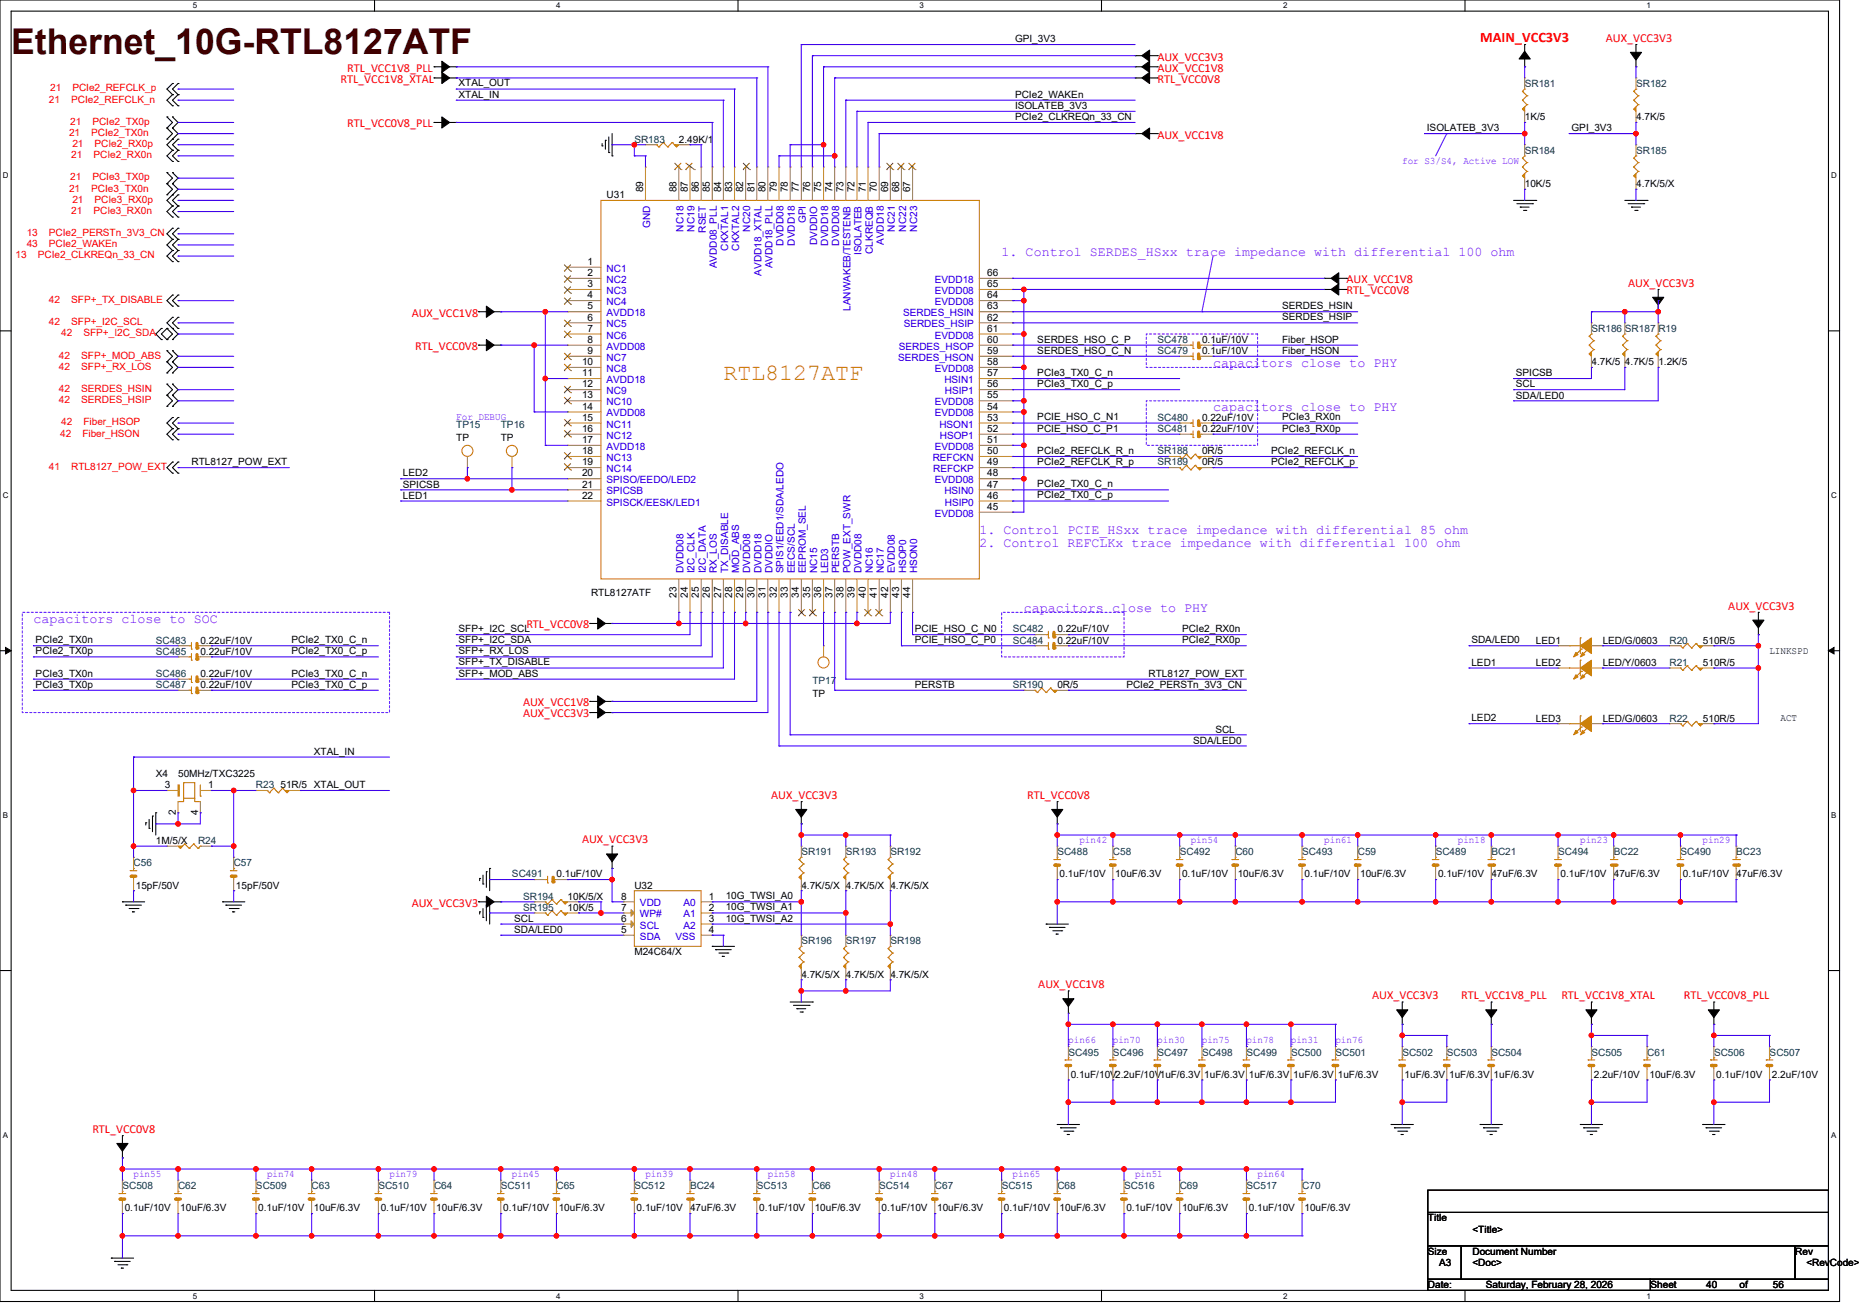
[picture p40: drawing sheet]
<svg xmlns="http://www.w3.org/2000/svg" width="297mm" height="210mm" viewBox="0 0 297 210" stroke-linecap="round" stroke-linejoin="round" font-family="sans-serif">
<defs><g id="words">
<text font-size="5.7" fill="#400000" x="1.8" y="8.7">Ethernet_10G-RTL8127ATF</text>
<text font-size="3.7" fill="#cc8006" x="115.6" y="60.7">RTL8127ATF</text>
<text font-size="2.3" fill="#f00" x="236.5" y="6.6">MAIN_VCC3V3</text>
<g font-size="2.1" fill="#8000ff">
<text x="160" y="40.8">1. Control SERDES_HSxx trace impedance with differential 100 ohm</text>
<text x="193.8" y="58.6">capacitors close to PHY</text>
<text x="193.8" y="65.7">capacitors close to PHY</text>
<text x="156.5" y="85.3">1. Control PCIE_HSxx trace impedance with differential 85 ohm</text>
<text x="156.5" y="87.4">2. Control REFCLKx trace impedance with differential 100 ohm</text>
<text x="5.3" y="99.5">capacitors close to SOC</text>
<text x="163.6" y="97.7">capacitors close to PHY</text>
</g>
<g font-size="1.9" fill="#f00">
<text x="55.5" y="11.5">RTL_VCC1V8_PLL</text>
<text x="184.9" y="11.5">AUX_VCC1V8</text>
<text x="184.9" y="9.7">AUX_VCC3V3</text>
<text x="256.6" y="6.7">AUX_VCC3V3</text>
<text x="54.4" y="13.2">RTL_VCC1V8_XTAL</text>
<text x="184.9" y="13.2">RTL_VCC0V8</text>
<text x="55.5" y="20.3">RTL_VCC0V8_PLL</text>
<text x="184.9" y="22.1">AUX_VCC1V8</text>
<text x="215.1" y="47">RTL_VCC0V8</text>
<text x="215.1" y="45.2">AUX_VCC1V8</text>
<text x="260.1" y="45.8">AUX_VCC3V3</text>
<text x="65.8" y="50.6">AUX_VCC1V8</text>
<text x="66.3" y="55.9">RTL_VCC0V8</text>
<text x="84.1" y="100.4">RTL_VCC0V8</text>
<text x="276.1" y="97.3">AUX_VCC3V3</text>
<text x="83.6" y="112.8">AUX_VCC1V8</text>
<text x="83.6" y="114.6">AUX_VCC3V3</text>
<text x="123.2" y="127.6">AUX_VCC3V3</text>
<text x="164.1" y="127.6">RTL_VCC0V8</text>
<text x="93" y="134.7">AUX_VCC3V3</text>
<text x="65.8" y="144.8">AUX_VCC3V3</text>
<text x="165.9" y="157.8">AUX_VCC1V8</text>
<text x="219.2" y="159.6">AUX_VCC3V3</text>
<text x="233.5" y="159.6">RTL_VCC1V8_PLL</text>
<text x="249.5" y="159.6">RTL_VCC1V8_XTAL</text>
<text x="269" y="159.6">RTL_VCC0V8_PLL</text>
<text x="14.8" y="180.9">RTL_VCC0V8</text>
</g>
<g font-size="1.6">
<text x="162.2" y="6.7">GPI_3V3</text>
<text x="73.3" y="15.6">XTAL_IN</text>
<text x="73.3" y="13.8">XTAL_OUT</text>
<text x="162.2" y="17.4">ISOLATEB_3V3</text>
<text x="162.2" y="15.6">PCIe2_WAKEn</text>
<text x="108.5" y="22.8">2.49K/1</text>
<text x="162.2" y="19.1">PCIe2_CLKREQn_33_CN</text>
<text x="228" y="20.9">ISOLATEB_3V3</text>
<text x="243.6" y="19.2">1K/5</text>
<text x="251.1" y="20.9">GPI_3V3</text>
<text x="261.4" y="19.2">4.7K/5</text>
<text x="243.6" y="29.9">10K/5</text>
<text x="261.4" y="29.9">4.7K/5/X</text>
<text x="96.9" y="31.7">U31</text>
<text x="102.8" y="30.7" transform="rotate(-90 102.8 30.7)">89</text>
<text x="108.1" y="30.7" transform="rotate(-90 108.1 30.7)">88</text>
<text x="109.9" y="30.7" transform="rotate(-90 109.9 30.7)">87</text>
<text x="111.6" y="30.7" transform="rotate(-90 111.6 30.7)">86</text>
<text x="113.4" y="30.7" transform="rotate(-90 113.4 30.7)">85</text>
<text x="115.2" y="30.7" transform="rotate(-90 115.2 30.7)">84</text>
<text x="117" y="30.7" transform="rotate(-90 117 30.7)">83</text>
<text x="118.8" y="30.7" transform="rotate(-90 118.8 30.7)">82</text>
<text x="120.5" y="30.7" transform="rotate(-90 120.5 30.7)">81</text>
<text x="122.3" y="30.7" transform="rotate(-90 122.3 30.7)">80</text>
<text x="124.1" y="30.7" transform="rotate(-90 124.1 30.7)">79</text>
<text x="125.9" y="30.7" transform="rotate(-90 125.9 30.7)">78</text>
<text x="127.6" y="30.7" transform="rotate(-90 127.6 30.7)">77</text>
<text x="129.4" y="30.7" transform="rotate(-90 129.4 30.7)">76</text>
<text x="131.2" y="30.7" transform="rotate(-90 131.2 30.7)">75</text>
<text x="133" y="30.7" transform="rotate(-90 133 30.7)">74</text>
<text x="134.8" y="30.7" transform="rotate(-90 134.8 30.7)">73</text>
<text x="136.5" y="30.7" transform="rotate(-90 136.5 30.7)">72</text>
<text x="138.3" y="30.7" transform="rotate(-90 138.3 30.7)">71</text>
<text x="140.1" y="30.7" transform="rotate(-90 140.1 30.7)">70</text>
<text x="141.9" y="30.7" transform="rotate(-90 141.9 30.7)">69</text>
<text x="143.6" y="30.7" transform="rotate(-90 143.6 30.7)">68</text>
<text x="145.4" y="30.7" transform="rotate(-90 145.4 30.7)">67</text>
<text x="93.9" y="42.3">1</text>
<text x="93.9" y="44.1">2</text>
<text x="93.9" y="45.9">3</text>
<text x="93.9" y="47.6">4</text>
<text x="157.7" y="44.1">66</text>
<text x="157.7" y="45.9">65</text>
<text x="157.7" y="47.6">64</text>
<text x="93.9" y="49.4">5</text>
<text x="93.9" y="51.2">6</text>
<text x="93.9" y="53">7</text>
<text x="157.7" y="49.4">63</text>
<text x="157.7" y="51.2">62</text>
<text x="157.7" y="53">61</text>
<text x="204.8" y="51.1">SERDES_HSIP</text>
<text x="204.8" y="49.4">SERDES_HSIN</text>
<text x="93" y="58.3">10</text>
<text x="93.9" y="54.7">8</text>
<text x="93.9" y="56.5">9</text>
<text x="157.7" y="54.7">60</text>
<text x="157.7" y="56.5">59</text>
<text x="157.7" y="58.3">58</text>
<text x="165.7" y="56.5">SERDES_HSO_C_N</text>
<text x="165.7" y="54.7">SERDES_HSO_C_P</text>
<text x="192" y="54.8">0.1uF/10V</text>
<text x="192" y="56.6">0.1uF/10V</text>
<text x="204.8" y="56.5">Fiber_HSON</text>
<text x="204.8" y="54.7">Fiber_HSOP</text>
<text x="254.3" y="58.3">4.7K/5</text>
<text x="259.6" y="58.3">4.7K/5</text>
<text x="264.9" y="58.3">1.2K/5</text>
<text x="93" y="60.1">11</text>
<text x="93" y="61.9">12</text>
<text x="93" y="63.6">13</text>
<text x="93" y="65.4">14</text>
<text x="157.7" y="60.1">57</text>
<text x="157.7" y="61.9">56</text>
<text x="157.7" y="63.6">55</text>
<text x="157.7" y="65.4">54</text>
<text x="165.7" y="60">PCIe3_TX0_C_n</text>
<text x="165.7" y="61.8">PCIe3_TX0_C_p</text>
<text x="242.2" y="60.1">SPICSB</text>
<text x="242.2" y="61.9">SCL</text>
<text x="242.2" y="63.6">SDA/LED0</text>
<text x="72.9" y="70.4">TP</text>
<text x="80" y="70.4">TP</text>
<text x="93" y="67.2">15</text>
<text x="93" y="69">16</text>
<text x="93" y="70.7">17</text>
<text x="157.7" y="67.2">53</text>
<text x="157.7" y="69">52</text>
<text x="157.7" y="70.7">51</text>
<text x="165.7" y="67.2">PCIE_HSO_C_N1</text>
<text x="165.7" y="68.9">PCIE_HSO_C_P1</text>
<text x="192" y="67.2">0.22uF/10V</text>
<text x="192" y="69">0.22uF/10V</text>
<text x="204.8" y="67.2">PCIe3_RX0n</text>
<text x="204.8" y="68.9">PCIe3_RX0p</text>
<text x="30.6" y="74.3">RTL8127_POW_EXT</text>
<text x="64.4" y="76.1">LED2</text>
<text x="64.4" y="77.9">SPICSB</text>
<text x="93" y="72.5">18</text>
<text x="93" y="74.3">19</text>
<text x="93" y="76.1">20</text>
<text x="93" y="77.9">21</text>
<text x="157.7" y="72.5">50</text>
<text x="157.7" y="74.3">49</text>
<text x="157.7" y="76.1">48</text>
<text x="157.7" y="77.9">47</text>
<text x="165.7" y="77.8">PCIe2_TX0_C_n</text>
<text x="165.7" y="72.5">PCIe2_REFCLK_R_n</text>
<text x="165.7" y="74.3">PCIe2_REFCLK_R_p</text>
<text x="192" y="72.6">0R/5</text>
<text x="192" y="74.3">0R/5</text>
<text x="203.1" y="72.5">PCIe2_REFCLK_n</text>
<text x="203.1" y="74.3">PCIe2_REFCLK_p</text>
<text x="64.4" y="79.7">LED1</text>
<text x="93" y="79.6">22</text>
<text x="157.7" y="79.6">46</text>
<text x="157.7" y="81.4">45</text>
<text x="165.7" y="79.6">PCIe2_TX0_C_p</text>
<text x="94.4" y="95.1">RTL8127ATF</text>
<text x="108.1" y="95.5" transform="rotate(-90 108.1 95.5)">23</text>
<text x="109.9" y="95.5" transform="rotate(-90 109.9 95.5)">24</text>
<text x="111.6" y="95.5" transform="rotate(-90 111.6 95.5)">25</text>
<text x="113.4" y="95.5" transform="rotate(-90 113.4 95.5)">26</text>
<text x="115.2" y="95.5" transform="rotate(-90 115.2 95.5)">27</text>
<text x="117" y="95.5" transform="rotate(-90 117 95.5)">28</text>
<text x="118.8" y="95.5" transform="rotate(-90 118.8 95.5)">29</text>
<text x="120.5" y="95.5" transform="rotate(-90 120.5 95.5)">30</text>
<text x="122.3" y="95.5" transform="rotate(-90 122.3 95.5)">31</text>
<text x="124.1" y="95.5" transform="rotate(-90 124.1 95.5)">32</text>
<text x="125.9" y="95.5" transform="rotate(-90 125.9 95.5)">33</text>
<text x="127.6" y="95.5" transform="rotate(-90 127.6 95.5)">34</text>
<text x="129.4" y="95.5" transform="rotate(-90 129.4 95.5)">35</text>
<text x="131.2" y="95.5" transform="rotate(-90 131.2 95.5)">36</text>
<text x="133" y="95.5" transform="rotate(-90 133 95.5)">37</text>
<text x="134.8" y="95.5" transform="rotate(-90 134.8 95.5)">38</text>
<text x="136.5" y="95.5" transform="rotate(-90 136.5 95.5)">39</text>
<text x="138.3" y="95.5" transform="rotate(-90 138.3 95.5)">40</text>
<text x="140.1" y="95.5" transform="rotate(-90 140.1 95.5)">41</text>
<text x="141.9" y="95.5" transform="rotate(-90 141.9 95.5)">42</text>
<text x="143.6" y="95.5" transform="rotate(-90 143.6 95.5)">43</text>
<text x="145.4" y="95.5" transform="rotate(-90 145.4 95.5)">44</text>
<text x="73.3" y="100.9">SFP+_I2C_SCL</text>
<text x="146.2" y="100.9">PCIE_HSO_C_N0</text>
<text x="168.9" y="101">0.22uF/10V</text>
<text x="188.8" y="100.9">PCIe2_RX0n</text>
<text x="5.7" y="102.7">PCIe2_TX0n</text>
<text x="5.7" y="104.5">PCIe2_TX0p</text>
<text x="32" y="102.8">0.22uF/10V</text>
<text x="32" y="104.6">0.22uF/10V</text>
<text x="46.6" y="102.7">PCIe2_TX0_C_n</text>
<text x="46.6" y="104.5">PCIe2_TX0_C_p</text>
<text x="73.3" y="106.3">SFP+_TX_DISABLE</text>
<text x="73.3" y="102.7">SFP+_I2C_SDA</text>
<text x="73.3" y="104.5">SFP+_RX_LOS</text>
<text x="146.2" y="102.7">PCIE_HSO_C_P0</text>
<text x="168.9" y="102.8">0.22uF/10V</text>
<text x="188.8" y="102.7">PCIe2_RX0p</text>
<text x="235.1" y="102.8">SDA/LED0</text>
<text x="235.1" y="106.3">LED1</text>
<text x="245.4" y="106.3">LED2</text>
<text x="245.4" y="102.8">LED1</text>
<text x="256.1" y="106.3">LED/Y/0603</text>
<text x="256.1" y="102.8">LED/G/0603</text>
<text x="272.1" y="102.8">510R/5</text>
<text x="272.1" y="106.3">510R/5</text>
<text x="282.7" y="104.4">LINKSPD</text>
<text x="5.7" y="108">PCIe3_TX0n</text>
<text x="5.7" y="109.8">PCIe3_TX0p</text>
<text x="32" y="108.1">0.22uF/10V</text>
<text x="32" y="109.9">0.22uF/10V</text>
<text x="46.6" y="108">PCIe3_TX0_C_n</text>
<text x="46.6" y="109.8">PCIe3_TX0_C_p</text>
<text x="73.3" y="108">SFP+_MOD_ABS</text>
<text x="129.8" y="111.3">TP</text>
<text x="146.2" y="109.9">PERSTB</text>
<text x="168.9" y="109.9">0R/5</text>
<text x="180" y="109.8">PCIe2_PERSTn_3V3_CN</text>
<text x="183.5" y="108">RTL8127_POW_EXT</text>
<text x="190.6" y="118.8">SDA/LED0</text>
<text x="194.2" y="117">SCL</text>
<text x="235.1" y="115.2">LED2</text>
<text x="245.4" y="115.2">LED3</text>
<text x="256.1" y="115.2">LED/G/0603</text>
<text x="272.1" y="115.2">510R/5</text>
<text x="284.5" y="115.1">ACT</text>
<text x="24.9" y="124.1">X4</text>
<text x="26.3" y="125.9">3</text>
<text x="28.5" y="124.1">50MHz/TXC3225</text>
<text x="33.3" y="125.9">1</text>
<text x="44.8" y="125.9">51R/5 XTAL_OUT</text>
<text x="50.1" y="120.5">XTAL_IN</text>
<text x="28.1" y="130.1" transform="rotate(-90 28.1 130.1)">2</text>
<text x="31.6" y="130.1" transform="rotate(-90 31.6 130.1)">4</text>
<text x="24.9" y="134.8">1M/5/X</text>
<text x="21.7" y="141.9">15pF/50V</text>
<text x="37.7" y="141.9">15pF/50V</text>
<text x="88.9" y="140.1">0.1uF/10V</text>
<text x="90.7" y="143.7">10K/5/X</text>
<text x="99.2" y="143.6">8</text>
<text x="101.4" y="141.9">U32</text>
<text x="113.3" y="143.6">1</text>
<text x="115.9" y="143.6">10G_TWSI_A0</text>
<text x="128" y="141.9">4.7K/5/X 4.7K/5/X 4.7K/5/X</text>
<text x="169.3" y="140.1">0.1uF/10V</text>
<text x="178.2" y="140.1">10uF/6.3V</text>
<text x="188.8" y="140.1">0.1uF/10V</text>
<text x="197.7" y="140.1">10uF/6.3V</text>
<text x="208.4" y="140.1">0.1uF/10V</text>
<text x="217.3" y="140.1">10uF/6.3V</text>
<text x="229.7" y="140.1">0.1uF/10V</text>
<text x="238.3" y="140.1">47uF/6.3V</text>
<text x="249.3" y="140.1">0.1uF/10V</text>
<text x="257.8" y="140.1">47uF/6.3V</text>
<text x="268.9" y="140.1">0.1uF/10V</text>
<text x="277.4" y="140.1">47uF/6.3V</text>
<text x="82.2" y="149">SDA/LED0</text>
<text x="82.2" y="147.2">SCL</text>
<text x="90.7" y="145.5">10K/5</text>
<text x="99.2" y="145.4">7</text>
<text x="99.2" y="149">5</text>
<text x="99.2" y="147.2">6</text>
<text x="113.3" y="149">4</text>
<text x="113.3" y="145.4">2</text>
<text x="113.3" y="147.2">3</text>
<text x="115.9" y="145.4">10G_TWSI_A1</text>
<text x="115.9" y="147.2">10G_TWSI_A2</text>
<text x="101.4" y="152.6">M24C64/X</text>
<text x="128" y="156.1">4.7K/5/X 4.7K/5/X 4.7K/5/X</text>
<text x="171.1" y="172.1">0.1uF/10V2.2uF/10V1uF/6.3V 1uF/6.3V 1uF/6.3V 1uF/6.3V 1uF/6.3V</text>
<text x="224.4" y="172.1">1uF/6.3V 1uF/6.3V 1uF/6.3V</text>
<text x="254.6" y="172.1">2.2uF/10V</text>
<text x="263.5" y="172.1">10uF/6.3V</text>
<text x="274.2" y="172.1">0.1uF/10V</text>
<text x="283.1" y="172.1">2.2uF/10V</text>
<text x="19.9" y="193.5">0.1uF/10V</text>
<text x="28.8" y="193.5">10uF/6.3V</text>
<text x="41.3" y="193.5">0.1uF/10V</text>
<text x="50.1" y="193.5">10uF/6.3V</text>
<text x="60.8" y="193.5">0.1uF/10V</text>
<text x="69.7" y="193.5">10uF/6.3V</text>
<text x="80.4" y="193.5">0.1uF/10V</text>
<text x="89.3" y="193.5">10uF/6.3V</text>
<text x="101.7" y="193.5">0.1uF/10V</text>
<text x="110.2" y="193.5">47uF/6.3V</text>
<text x="121.3" y="193.5">0.1uF/10V</text>
<text x="130.2" y="193.5">10uF/6.3V</text>
<text x="140.8" y="193.5">0.1uF/10V</text>
<text x="149.7" y="193.5">10uF/6.3V</text>
<text x="160.4" y="193.5">0.1uF/10V</text>
<text x="169.3" y="193.5">10uF/6.3V</text>
<text x="180" y="193.5">0.1uF/10V</text>
<text x="188.8" y="193.5">10uF/6.3V</text>
<text x="199.5" y="193.5">0.1uF/10V</text>
<text x="208.4" y="193.5">10uF/6.3V</text>
<text x="228.1" y="195.1">Title</text>
<text x="235.2" y="196.8">&lt;Title&gt;</text>
<text x="228.1" y="200.4">Size</text>
<text x="229.9" y="202.2">A3</text>
<text x="235.2" y="200.4">Document Number</text>
<text x="235.2" y="202.2">&lt;Doc&gt;</text>
<text x="286.8" y="200.4">Rev</text>
<text x="288.6" y="202.2">&lt;RevCode&gt;</text>
<text x="228.1" y="205.7">Date:</text>
<text x="237.4" y="205.7">Saturday, February 28, 2026</text>
<text x="263.7" y="205.7">Sheet</text>
<text x="272.6" y="205.7">40</text>
<text x="277.9" y="205.7">of</text>
<text x="283.3" y="205.7">56</text>
</g>
<g font-size="1.6" fill="#f00">
<text x="7.8" y="16.4">21</text>
<text x="8" y="14.6">21</text>
<text x="11.4" y="16.4">PCIe2_REFCLK_n</text>
<text x="11.6" y="14.6">PCIe2_REFCLK_p</text>
<text x="11" y="21.7">21</text>
<text x="11.2" y="19.9">21</text>
<text x="11.6" y="23.5">21</text>
<text x="14.6" y="21.7">PCIe2_TX0n</text>
<text x="14.8" y="19.9">PCIe2_TX0p</text>
<text x="15.1" y="23.5">PCIe2_RX0p</text>
<text x="11.2" y="28.8">21</text>
<text x="11.4" y="25.3">21</text>
<text x="14.8" y="28.8">PCIe3_TX0p</text>
<text x="14.9" y="25.3">PCIe2_RX0n</text>
<text x="11" y="30.6">21</text>
<text x="11.4" y="34.2">21</text>
<text x="11.6" y="32.4">21</text>
<text x="14.6" y="30.6">PCIe3_TX0n</text>
<text x="14.9" y="34.2">PCIe3_RX0n</text>
<text x="15.1" y="32.4">PCIe3_RX0p</text>
<text x="2.5" y="41.3">13</text>
<text x="4.3" y="37.7">13</text>
<text x="4.3" y="39.5">43</text>
<text x="6" y="41.3">PCIe2_CLKREQn_33_CN</text>
<text x="7.8" y="37.7">PCIe2_PERSTn_3V3_CN</text>
<text x="7.8" y="39.5">PCIe2_WAKEn</text>
<text x="7.8" y="48.4">42</text>
<text x="7.8" y="51.9">42</text>
<text x="9.8" y="53.7">42</text>
<text x="11.4" y="48.4">SFP+_TX_DISABLE</text>
<text x="11.4" y="51.9">SFP+_I2C_SCL</text>
<text x="13.3" y="53.7">SFP+_I2C_SDA</text>
<text x="9.4" y="57.3">42</text>
<text x="9.4" y="59">42</text>
<text x="13" y="57.3">SFP+_MOD_ABS</text>
<text x="13" y="59">SFP+_RX_LOS</text>
<text x="9.4" y="62.6">42</text>
<text x="9.4" y="64.4">42</text>
<text x="13" y="62.6">SERDES_HSIN</text>
<text x="13" y="64.4">SERDES_HSIP</text>
<text x="9.6" y="69.7">42</text>
<text x="9.8" y="67.9">42</text>
<text x="13.2" y="69.7">Fiber_HSON</text>
<text x="13.3" y="67.9">Fiber_HSOP</text>
<text x="7.8" y="75">41</text>
<text x="11.4" y="75">RTL8127_POW_EXT</text>
</g>
<g font-size="1.6" fill="#004040">
<text x="243.6" y="13.9">SR181</text>
<text x="261.4" y="13.9">SR182</text>
<text x="101.4" y="22.8">SR183</text>
<text x="243.6" y="24.6">SR184</text>
<text x="261.4" y="24.6">SR185</text>
<text x="254.3" y="53">SR186 SR187 R19</text>
<text x="184.9" y="54.8">SC478</text>
<text x="184.9" y="56.6">SC479</text>
<text x="72.9" y="68.3">TP15</text>
<text x="80" y="68.3">TP16</text>
<text x="184.9" y="67.2">SC480</text>
<text x="184.9" y="69">SC481</text>
<text x="184.9" y="72.6">SR188</text>
<text x="184.9" y="74.3">SR189</text>
<text x="161.8" y="101">SC482</text>
<text x="24.9" y="102.8">SC483</text>
<text x="24.9" y="104.6">SC485</text>
<text x="161.8" y="102.8">SC484</text>
<text x="266.7" y="102.8">R20</text>
<text x="266.7" y="106.3">R21</text>
<text x="24.9" y="108.1">SC486</text>
<text x="24.9" y="109.9">SC487</text>
<text x="129.8" y="109.2">TP17</text>
<text x="161.8" y="109.9">SR190</text>
<text x="266.7" y="115.2">R22</text>
<text x="40.9" y="125.9">R23</text>
<text x="31.6" y="134.8">R24</text>
<text x="128" y="136.6">SR191</text>
<text x="135.1" y="136.6">SR193</text>
<text x="142.3" y="136.6">SR192</text>
<text x="168.9" y="136.6">SC488</text>
<text x="177.8" y="136.6">C58</text>
<text x="188.5" y="136.6">SC492</text>
<text x="197.4" y="136.6">C60</text>
<text x="208" y="136.6">SC493</text>
<text x="216.9" y="136.6">C59</text>
<text x="229.4" y="136.6">SC489</text>
<text x="238.3" y="136.6">BC21</text>
<text x="248.9" y="136.6">SC494</text>
<text x="257.8" y="136.6">BC22</text>
<text x="268.5" y="136.6">SC490</text>
<text x="277.4" y="136.6">BC23</text>
<text x="21.3" y="138.3">C56</text>
<text x="37.3" y="138.3">C57</text>
<text x="81.8" y="140.1">SC491</text>
<text x="83.6" y="143.7">SR194</text>
<text x="83.6" y="145.5">SR195</text>
<text x="128" y="150.8">SR196</text>
<text x="135.1" y="150.8">SR197</text>
<text x="142.3" y="150.8">SR198</text>
<text x="170.7" y="168.6">SC495</text>
<text x="177.8" y="168.6">SC496</text>
<text x="184.9" y="168.6">SC497</text>
<text x="192" y="168.6">SC498</text>
<text x="199.2" y="168.6">SC499</text>
<text x="206.3" y="168.6">SC500</text>
<text x="213.4" y="168.6">SC501</text>
<text x="224" y="168.6">SC502</text>
<text x="231.2" y="168.6">SC503</text>
<text x="238.3" y="168.6">SC504</text>
<text x="254.3" y="168.6">SC505</text>
<text x="263.2" y="168.6">C61</text>
<text x="273.8" y="168.6">SC506</text>
<text x="282.7" y="168.6">SC507</text>
<text x="19.6" y="189.9">SC508</text>
<text x="28.5" y="189.9">C62</text>
<text x="40.9" y="189.9">SC509</text>
<text x="49.8" y="189.9">C63</text>
<text x="60.5" y="189.9">SC510</text>
<text x="69.3" y="189.9">C64</text>
<text x="80" y="189.9">SC511</text>
<text x="88.9" y="189.9">C65</text>
<text x="101.4" y="189.9">SC512</text>
<text x="110.2" y="189.9">BC24</text>
<text x="120.9" y="189.9">SC513</text>
<text x="129.8" y="189.9">C66</text>
<text x="140.5" y="189.9">SC514</text>
<text x="149.4" y="189.9">C67</text>
<text x="160" y="189.9">SC515</text>
<text x="168.9" y="189.9">C68</text>
<text x="179.6" y="189.9">SC516</text>
<text x="188.5" y="189.9">C69</text>
<text x="199.2" y="189.9">SC517</text>
<text x="208" y="189.9">C70</text>
</g>
<g font-size="1.6" fill="#8000ff">
<text x="224" y="26.2">for S3/S4, Active LOW</text>
<text x="72.9" y="67.1">For DEBUG</text>
<text x="172.5" y="134.6">pin42</text>
<text x="190.2" y="134.6">pin54</text>
<text x="211.6" y="134.6">pin61</text>
<text x="232.9" y="134.6">pin18</text>
<text x="252.5" y="134.6">pin23</text>
<text x="272" y="134.6">pin29</text>
<text x="170.7" y="166.6">pin66</text>
<text x="177.8" y="166.6">pin70</text>
<text x="184.9" y="166.6">pin30</text>
<text x="192" y="166.6">pin75</text>
<text x="199.1" y="166.6">pin78</text>
<text x="206.2" y="166.6">pin31</text>
<text x="213.3" y="166.6">pin76</text>
<text x="21.3" y="188">pin55</text>
<text x="42.7" y="188">pin74</text>
<text x="62.2" y="188">pin79</text>
<text x="81.8" y="188">pin45</text>
<text x="103.1" y="188">pin39</text>
<text x="122.7" y="188">pin58</text>
<text x="142.2" y="188">pin48</text>
<text x="161.8" y="188">pin65</text>
<text x="181.3" y="188">pin51</text>
<text x="200.9" y="188">pin64</text>
</g>
<g font-size="1.6" fill="#00c">
<text x="128.8" y="35.6" transform="rotate(-90 128.8 35.6)">GPI</text>
<text x="103.9" y="36.5" transform="rotate(-90 103.9 36.5)">GND</text>
<text x="109.2" y="37" transform="rotate(-90 109.2 37)">NC18</text>
<text x="111" y="37" transform="rotate(-90 111 37)">NC19</text>
<text x="112.8" y="37.2" transform="rotate(-90 112.8 37.2)">RSET</text>
<text x="116.3" y="40" transform="rotate(-90 116.3 40)">CKXTAL1</text>
<text x="118.1" y="40" transform="rotate(-90 118.1 40)">CKXTAL2</text>
<text x="119.9" y="37" transform="rotate(-90 119.9 37)">NC20</text>
<text x="125.2" y="39.2" transform="rotate(-90 125.2 39.2)">DVDD08</text>
<text x="127" y="39.2" transform="rotate(-90 127 39.2)">DVDD18</text>
<text x="130.5" y="39.1" transform="rotate(-90 130.5 39.1)">DVDDIO</text>
<text x="132.3" y="39.2" transform="rotate(-90 132.3 39.2)">DVDD18</text>
<text x="134.1" y="39.2" transform="rotate(-90 134.1 39.2)">DVDD08</text>
<text x="137.6" y="40.7" transform="rotate(-90 137.6 40.7)">ISOLATEB</text>
<text x="139.4" y="40.6" transform="rotate(-90 139.4 40.6)">CLKREQB</text>
<text x="141.2" y="39.1" transform="rotate(-90 141.2 39.1)">AVDD18</text>
<text x="143" y="37" transform="rotate(-90 143 37)">NC21</text>
<text x="144.8" y="37" transform="rotate(-90 144.8 37)">NC22</text>
<text x="146.5" y="37" transform="rotate(-90 146.5 37)">NC23</text>
<text x="96.9" y="43.4">NC1</text>
<text x="96.9" y="45.2">NC2</text>
<text x="96.9" y="46.9">NC3</text>
<text x="114.5" y="42.9" transform="rotate(-90 114.5 42.9)">AVDD08_PLL</text>
<text x="121.6" y="44" transform="rotate(-90 121.6 44)">AVDD18_XTAL</text>
<text x="123.4" y="42.9" transform="rotate(-90 123.4 42.9)">AVDD18_PLL</text>
<text x="149.4" y="45.2">EVDD18</text>
<text x="149.4" y="46.9">EVDD08</text>
<text x="96.9" y="48.7">NC4</text>
<text x="96.9" y="50.5">AVDD18</text>
<text x="96.9" y="52.3">NC5</text>
<text x="135.9" y="49.6" transform="rotate(-90 135.9 49.6)">LANWAKEB/TESTENB</text>
<text x="144.3" y="50.5">SERDES_HSIN</text>
<text x="144.4" y="52.3">SERDES_HSIP</text>
<text x="149.4" y="48.7">EVDD08</text>
<text x="96.9" y="54.1">NC6</text>
<text x="96.9" y="55.8">AVDD08</text>
<text x="96.9" y="57.6">NC7</text>
<text x="96.9" y="59.4">NC8</text>
<text x="143.5" y="57.6">SERDES_HSON</text>
<text x="143.6" y="55.8">SERDES_HSOP</text>
<text x="149.4" y="54.1">EVDD08</text>
<text x="149.4" y="59.4">EVDD08</text>
<text x="96.9" y="61.2">AVDD18</text>
<text x="96.9" y="62.9">NC9</text>
<text x="96.9" y="64.7">NC10</text>
<text x="149.4" y="64.7">EVDD08</text>
<text x="150.9" y="61.2">HSIN1</text>
<text x="151" y="62.9">HSIP1</text>
<text x="96.9" y="66.5">AVDD08</text>
<text x="96.9" y="68.3">NC11</text>
<text x="96.9" y="70.1">NC12</text>
<text x="96.9" y="71.8">AVDD18</text>
<text x="149.4" y="66.5">EVDD08</text>
<text x="149.4" y="71.8">EVDD08</text>
<text x="150.1" y="68.3">HSON1</text>
<text x="150.2" y="70.1">HSOP1</text>
<text x="96.9" y="73.6">NC13</text>
<text x="96.9" y="75.4">NC14</text>
<text x="96.9" y="77.2">SPISO/EEDO/LED2</text>
<text x="149" y="73.6">REFCKN</text>
<text x="149.1" y="75.4">REFCKP</text>
<text x="149.4" y="77.2">EVDD08</text>
<text x="96.9" y="79">SPICSB</text>
<text x="96.9" y="80.7">SPISCK/EESK/LED1</text>
<text x="149.4" y="82.5">EVDD08</text>
<text x="150.9" y="79">HSIN0</text>
<text x="151" y="80.7">HSIP0</text>
<text x="109.2" y="91.6" transform="rotate(-90 109.2 91.6)">DVDD08</text>
<text x="111" y="91.6" transform="rotate(-90 111 91.6)">I2C_CLK</text>
<text x="112.8" y="91.6" transform="rotate(-90 112.8 91.6)">I2C_DATA</text>
<text x="114.5" y="91.6" transform="rotate(-90 114.5 91.6)">RX_LOS</text>
<text x="116.3" y="91.6" transform="rotate(-90 116.3 91.6)">TX_DISABLE</text>
<text x="118.1" y="91.6" transform="rotate(-90 118.1 91.6)">MOD_ABS</text>
<text x="119.9" y="91.6" transform="rotate(-90 119.9 91.6)">DVDD08</text>
<text x="121.6" y="91.6" transform="rotate(-90 121.6 91.6)">DVDD18</text>
<text x="123.4" y="91.6" transform="rotate(-90 123.4 91.6)">DVDDIO</text>
<text x="125.2" y="91.6" transform="rotate(-90 125.2 91.6)">SPIS1/EED1/SDA/LEDO</text>
<text x="127" y="91.6" transform="rotate(-90 127 91.6)">EECS/SCL</text>
<text x="128.8" y="91.6" transform="rotate(-90 128.8 91.6)">EEPROM_SEL</text>
<text x="130.5" y="91.6" transform="rotate(-90 130.5 91.6)">NC15</text>
<text x="132.3" y="91.6" transform="rotate(-90 132.3 91.6)">LED3</text>
<text x="134.1" y="91.6" transform="rotate(-90 134.1 91.6)">PERSTB</text>
<text x="135.9" y="91.6" transform="rotate(-90 135.9 91.6)">POW_EXT_SWR</text>
<text x="137.6" y="91.6" transform="rotate(-90 137.6 91.6)">DVDD08</text>
<text x="139.4" y="91.6" transform="rotate(-90 139.4 91.6)">NC16</text>
<text x="141.2" y="91.6" transform="rotate(-90 141.2 91.6)">NC17</text>
<text x="143" y="91.6" transform="rotate(-90 143 91.6)">EVDD08</text>
<text x="144.8" y="91.6" transform="rotate(-90 144.8 91.6)">HSOP0</text>
<text x="146.5" y="91.6" transform="rotate(-90 146.5 91.6)">HSON0</text>
<text x="102.2" y="146.5">WP#</text>
<text x="102.2" y="148.3">SCL</text>
<text x="102.2" y="144.7">VDD</text>
<text x="109.2" y="146.5">A1</text>
<text x="109.2" y="144.7">A0</text>
<text x="109.2" y="148.3">A2</text>
<text x="102.2" y="150.1">SDA</text>
<text x="107.9" y="150.1">VSS</text>
</g>
<g font-size="1.3">
<text x="30.8" y="1.3">5</text>
<text x="88.9" y="1.3">4</text>
<text x="146.9" y="1.3">3</text>
<text x="205" y="1.3">2</text>
<text x="263.1" y="1.3">1</text>
<text x=".4" y="28.5">D</text>
<text x="292.5" y="28.5">D</text>
<text x=".4" y="79.5">C</text>
<text x="292.5" y="79.5">C</text>
<text x=".4" y="130.6">B</text>
<text x="292.5" y="130.6">B</text>
<text x=".4" y="181.7">A</text>
<text x="292.5" y="181.7">A</text>
<text x="30.8" y="207.4">5</text>
<text x="88.9" y="207.4">4</text>
<text x="146.9" y="207.4">3</text>
<text x="205" y="207.4">2</text>
<text x="263.1" y="207.4">1</text>
</g>
</g></defs>
<path d="M0 0h293.9v207.8h-293.9zM1.8 1.8h290.3v204.3h-290.3z" fill="none" stroke="#000" stroke-width=".17"/>
<g fill="#fff">
<path d="M30.8 .2h.7v1.4h-.7z"/>
<path d="M30.8 206.2h.7v1.5h-.7z"/>
</g>
<path d="M59.8 0v1.8M59.8 206.1v1.7" fill="none" stroke="#000" stroke-width=".17"/>
<g fill="#fff">
<path d="M88.9 .2h.7v1.4h-.7z"/>
<path d="M88.9 206.2h.7v1.5h-.7z"/>
</g>
<path d="M117.9 0v1.8M117.9 206.1v1.7" fill="none" stroke="#000" stroke-width=".17"/>
<g fill="#fff">
<path d="M146.9 .2h.7v1.4h-.7z"/>
<path d="M146.9 206.2h.7v1.5h-.7z"/>
</g>
<path d="M176 0v1.8M176 206.1v1.7" fill="none" stroke="#000" stroke-width=".17"/>
<g fill="#fff">
<path d="M205 .2h.7v1.4h-.7z"/>
<path d="M205 206.2h.7v1.5h-.7z"/>
</g>
<path d="M234.1 0v1.8M234.1 206.1v1.7" fill="none" stroke="#000" stroke-width=".17"/>
<g fill="#fff">
<path d="M263.1 .2h.7v1.4h-.7z"/>
<path d="M263.1 206.2h.7v1.5h-.7z"/>
<path d="M.4 27.3h1v1.4h-1z"/>
<path d="M292.6 27.3h.9v1.4h-.9z"/>
<path d="M.4 78.4h1v1.4h-1z"/>
<path d="M292.6 78.4h.9v1.4h-.9z"/>
</g>
<path d="M0 52.8h1.8M292.1 52.8h1.8" fill="none" stroke="#000" stroke-width=".17"/>
<g fill="#fff">
<path d="M.4 129.4h.9v1.5h-.9z"/>
<path d="M292.6 129.4h.8v1.5h-.8z"/>
</g>
<path d="M0 103.9h1.8M292.1 103.9h1.8" fill="none" stroke="#000" stroke-width=".17"/>
<path d="M.9 103.4l.9 .5-.9 .5zM292.1 103.9l.9-.5v1z" fill="#000" stroke="#000" stroke-width=".16"/>
<g fill="#fff">
<path d="M.4 180.5h.9v1.4h-.9z"/>
<path d="M292.6 180.5h.8v1.4h-.8z"/>
</g>
<g fill="none" stroke="#000" stroke-width=".17">
<path d="M26.7 18.7h.1M26.7 18.7l.9 .9-.9 .8M27.6 15.1h.1M27.6 13.3h.1M27.6 16.9h.1M27.6 18.7h.1M27.6 13.3l-.9 .9 .9 .9M27.6 15.1l-.9 .9 .9 .9M27.6 18.7l.8 .9-.8 .8M28.4 15.1h.1M28.4 13.3h.1M28.4 16.9h.1"/>
<path d="M28.4 13.3l-.8 .9 .8 .9M28.4 15.1l-.8 .9 .8 .9M69.3 10.7h.1M69.3 12.4h.1M69.3 19.6h.1M69.3 10.7h2M69.3 12.4h2M69.3 19.6h2M71.6 10.7h1.3M71.6 12.4h1.3M71.6 19.6h1.3M72.9 10.7h.1"/>
<path d="M72.9 12.4h.1M72.9 19.6h.1M181.4 10.7h.1M181.4 12.4h.1M181.4 8.9h.1M181.4 10.7h1.2M181.4 12.4h1.2M181.4 8.9h1.2M183 10.7h1.9M183 12.4h1.9M183 8.9h1.9M184.9 10.7h.1"/>
<path d="M184.9 12.4h.1M184.9 8.9h.1M243.6 10.7h.1M243.6 7.1h.1M243.6 7.1v2M243.6 9.4v1.3M261.4 10.7h.1M261.4 7.1h.1M261.4 7.1v2M261.4 9.4v1.3M26.7 20.4h.1M26.7 22.2h.1"/>
<path d="M26.7 29.3h.1M26.7 27.6h.1M26.7 31.1h.1M26.7 20.4l.9 .9-.9 .9M26.7 27.6l.9 .8-.9 .9M26.7 29.3l.9 .9-.9 .9M27.6 20.4h.1M27.6 22.2h.1M27.6 24h.1M27.6 25.8h.1M27.6 27.6h.1M27.6 29.3h.1"/>
<path d="M27.6 31.1h.1M27.6 32.9h.1M27.6 34.7h.1M27.6 38.2h.1M27.6 36.4h.1M27.6 20.4l.8 .9-1.7 1.8 .9 .9M27.6 24l-.9 .9 .9 .9M27.6 27.6l.8 .8-.8 .9M27.6 29.3l.8 .9-1.7 1.8 .9 .9M27.6 32.9l-.9 .9 .9 .9M27.6 36.4l-.9 .9 .9 .9M27.6 38.2l-.9 .9 .9 .9"/>
<path d="M28.4 24h.1M28.4 22.2h.1M28.4 25.8h.1M28.4 32.9h.1M28.4 31.1h.1M28.4 34.7h.1M28.4 38.2h.1M28.4 36.4h.1M28.4 22.2l-.8 .9 .8 .9M28.4 24l-.8 .9 .8 .9M28.4 31.1l-.8 .9 .8 .9M28.4 32.9l-.8 .9 .8 .9"/>
<path d="M28.4 36.4l-.8 .9 .8 .9M28.4 38.2l-.8 .9 .8 .9M96.2 23.3h.1M96.2 22.9v.4M96.7 22.4h.1M96.7 22.4v1.4M97.3 24.4h.1M97.3 21.9v2.5M97.8 24.9h.1M97.8 21.3v3.6M181.4 21.3h.1M181.4 21.3h1.2"/>
<path d="M183 21.3h1.9M184.9 21.3h.1M241.8 32h3.6M242.3 32.5h2.5M242.9 33.1h.1M242.9 33.1h1.4M243.4 33.6h.4M243.8 33.6h.1M244.8 32.5h.1M245.4 32h.1M259.6 32h3.5M260.1 32.5h2.5"/>
<path d="M260.7 33.1h.1M260.7 33.1h1.4M261.2 33.6h.3M261.5 33.6h.1M262.6 32.5h.1M263.1 32h.1M25.8 54.2h.1M25.8 52.5h.1M25.8 52.5l-.9 .8 .9 .9M26.7 54.2h.1M26.7 52.5h.1M26.7 57.8h.1"/>
<path d="M26.7 56h.1M26.7 59.6h.1M26.7 52.5l-.9 .8 .9 .9M26.7 52.5l.9 .8-.9 .9M26.7 56l.9 .9-.9 .9M26.7 57.8l.9 .9-.9 .9M27.6 40h.1M27.6 41.8h.1M27.6 48.9h.1M27.6 47.1h.1M27.6 52.5h.1M27.6 50.7h.1"/>
<path d="M27.6 54.2h.1M27.6 56h.1M27.6 57.8h.1M27.6 59.6h.1M27.6 40l-.9 .9 .9 .9M27.6 47.1l-.9 .9 .9 .9M27.6 50.7l-.9 .9 1.7 1.7-.8 .9M27.6 56l.8 .9-.8 .9M27.6 57.8l.8 .9-.8 .9M28.4 40h.1M28.4 41.8h.1M28.4 48.9h.1"/>
<path d="M28.4 47.1h.1M28.4 52.5h.1M28.4 50.7h.1M28.4 40l-.8 .9 .8 .9M28.4 47.1l-.8 .9 .8 .9M28.4 50.7l-.8 .9 .8 .9M76.5 49.8h.1M76.5 55.1h.1M76.5 49.8h1.9M76.5 55.1h1.9M78.8 49.8h1.2M78.8 55.1h1.2"/>
<path d="M80 49.8h.1M80 55.1h.1M211.6 46.2h.1M211.6 44.4h.1M211.6 46.2h1.2M211.6 44.4h1.2M213.2 46.2h1.9M213.2 44.4h1.9M215.1 46.2h.1M215.1 44.4h.1M264.9 49.8h.1M264.9 46.2h.1"/>
<path d="M264.9 46.2v2M264.9 48.5v1.3M26.7 63.1h.1M26.7 61.3h.1M26.7 64.9h.1M26.7 61.3l.9 .9-.9 .9M26.7 63.1l.9 .9-.9 .9M27.6 75.6h.1M27.6 73.8h.1M27.6 68.5h.1M27.6 66.7h.1M27.6 70.2h.1"/>
<path d="M27.6 61.3h.1M27.6 63.1h.1M27.6 64.9h.1M27.6 73.8l-.9 .9 .9 .9M27.6 66.7l-.9 .9 .9 .9M27.6 68.5l-.9 .8 .9 .9M27.6 61.3l.8 .9-.8 .9M27.6 63.1l.8 .9-.8 .9M28.4 75.6h.1M28.4 73.8h.1M28.4 68.5h.1M28.4 66.7h.1"/>
<path d="M28.4 70.2h.1M28.4 73.8l-.8 .9 .8 .9M28.4 66.7l-.8 .9 .8 .9M28.4 68.5l-.8 .8 .8 .9M94.2 99.6h.1M94.2 99.6h2M96.5 99.6h1.3M97.8 99.6h.1M280.9 97.8h.1M280.9 97.8v1.9M94.2 113.8h.1M94.2 112h.1"/>
<path d="M94.2 113.8h2M94.2 112h2M96.5 113.8h1.3M96.5 112h1.3M97.8 113.8h.1M97.8 112h.1M280.9 101.3h.1M280.9 100.1v1.2M23.3 131.4h.1M23.3 131.4v.4M23.8 132.3h.1M23.8 130.9v1.4"/>
<path d="M24.4 130.3h.1M24.4 130.3v2.5M24.9 129.8h.1M24.9 129.8v3.5M77.2 139.8v1.4M77.7 139.2h.1M77.7 139.2v2.5M78.2 138.7h.1M78.2 138.7v3.5M97.8 138.7h.1M97.8 135.1h.1M97.8 135.1v2"/>
<path d="M97.8 137.4v1.3M128 131.6h.1M128 128h.1M128 128v2M128 130.3v1.3M168.9 131.6h.1M168.9 128h.1M168.9 128v2M168.9 130.3v1.3M0 155h1.8M19.6 144h.1M19.6 144h3.5"/>
<path d="M20.1 144.5h.1M20.1 144.5h2.5M20.6 145.1h1.4M21.2 145.6h.1M21.2 145.6h.3M22 145.1h.1M35.6 144h.1M35.6 144h3.5M36.1 144.5h.1M36.1 144.5h2.5M36.6 145.1h1.4M37.2 145.6h.1"/>
<path d="M37.2 145.6h.3M38 145.1h.1M76.5 144h.1M76.5 144h1.9M76.6 140.3h.1M76.6 145.6h.1M76.6 140.3v.3M76.6 145.6v.4M77.2 141.2h.1M77.2 146.5h.1M77.2 145.1v1.4M77.7 144.5h.1"/>
<path d="M77.7 144.5v2.5M78.2 144h.1M78.2 144v3.6M78.8 144h1.2M80 144h.1M113.8 151.1h.1M113.8 151.1h3.5M114.3 151.7h.1M114.3 151.7h2.5M114.9 152.2h1.4M115.4 152.7h.1M115.4 152.7h.3"/>
<path d="M116.3 152.2h.1M167.1 147.6h.1M167.1 147.6h3.6M167.7 148.1h.1M167.7 148.1h2.5M168.2 148.6h1.4M168.7 149.2h.1M168.7 149.2h.4M169.6 148.6h.1M170.7 158.2h.1M170.7 158.2v2M292.1 155h1.8"/>
<path d="M126.2 160h3.6M126.8 160.5h2.5M127.3 161.1h.1M127.3 161.1h1.4M127.8 161.6h.4M128.2 161.6h.1M129.3 160.5h.1M129.8 160h.1M168.9 179.6h.1M168.9 179.6h3.6M170.7 161.8h.1M170.7 160.5v1.3"/>
<path d="M222.2 179.6h.1M222.2 179.6h3.6M224 163.6h.1M224 160h.1M224 160v2M224 162.3v1.3M236.5 179.6h.1M236.5 179.6h3.5M238.3 163.6h.1M238.3 160h.1M238.3 160v2M238.3 162.3v1.3"/>
<path d="M252.5 179.6h.1M252.5 179.6h3.5M254.3 163.6h.1M254.3 160h.1M254.3 160v2M254.3 162.3v1.3M272 179.6h.1M272 179.6h3.6M273.8 163.6h.1M273.8 160h.1M273.8 160v2M273.8 162.3v1.3"/>
<path d="M19.6 184.9h.1M19.6 181.4h.1M19.6 181.4v1.9M19.6 183.7v1.2M169.4 180.1h.1M169.4 180.1h2.5M170 180.6h1.4M170.5 181.2h.1M170.5 181.2h.4M171.4 180.6h.1M222.8 180.1h.1M222.8 180.1h2.5"/>
<path d="M223.3 180.6h1.4M223.8 181.2h.1M223.8 181.2h.4M224.7 180.6h.1M228.1 190.1h64v3.5h-64zM228.1 193.6h64v5.4h-64zM228.1 199h5.3v5.3h-5.3zM233.4 199h53.4v5.3h-53.4zM237 180.1h.1M237 180.1h2.5M237.5 180.6h1.5M238.1 181.2h.1"/>
<path d="M238.1 181.2h.3M239 180.6h.1M253 180.1h.1M253 180.1h2.5M253.5 180.6h1.5M254.1 181.2h.1M254.1 181.2h.3M255 180.6h.1M272.6 180.1h.1M272.6 180.1h2.5M273.1 180.6h1.4M273.6 181.2h.1"/>
<path d="M273.6 181.2h.4M274.5 180.6h.1M286.8 199h5.3v5.3h-5.3zM17.8 200.9h.1M17.8 200.9h3.5M18.3 201.4h.1M18.3 201.4h2.5M18.8 202h1.5M19.4 202.5h.1M19.4 202.5h.3M20.3 202h.1M228.1 204.3h35.6v1.8h-35.6z"/>
<path d="M263.7 204.3h28.4v1.8h-28.4z"/>
</g>
<path d="M183.1 53.3h17.8v5.4h-17.8zM183.1 64h17.8v7.1h-17.8zM3.6 97.8h58.6v16h-58.6zM160 97.8h19.6v7.1h-19.6z" fill="none" stroke="#8000ff" stroke-width=".17" stroke-dasharray=".3 .3"/>
<path d="M231.1 21.3h.1M231.1 21.3l-1.7 3.6M192 49.8h.1M193.8 40.9l-1.8 8.9" fill="none" stroke="#8000ff" stroke-width=".17"/>
<g fill="#000" stroke="#000" stroke-width=".17">
<path d="M70.6 9.8l1.2 .9-1.2 .9z" fill-rule="evenodd"/>
<path d="M70.6 11.6l1.2 .8-1.2 .9z" fill-rule="evenodd"/>
<path d="M70.6 18.7l1.2 .9-1.2 .8z" fill-rule="evenodd"/>
<path d="M182.4 10.7l1.3-.9v1.8z" fill-rule="evenodd"/>
<path d="M182.4 12.4l1.3-.8v1.7z" fill-rule="evenodd"/>
<path d="M182.4 8.9l1.3-.9v1.8z" fill-rule="evenodd"/>
<path d="M243.6 8.2l.9 1.2h-1.8z" fill-rule="evenodd"/>
<path d="M260.5 8.4h1.8l-.9 1.2z" fill-rule="evenodd"/>
<path d="M182.4 21.3l1.3-.9v1.8z" fill-rule="evenodd"/>
<path d="M77.7 48.9l1.2 .9-1.2 .9z" fill-rule="evenodd"/>
<path d="M77.7 54.2l1.2 .9-1.2 .9z" fill-rule="evenodd"/>
<path d="M212.7 46.2l1.2-.9v1.8z" fill-rule="evenodd"/>
<path d="M212.7 44.4l1.2-.8v1.7z" fill-rule="evenodd"/>
<path d="M264 47.5h1.8l-.9 1.2z" fill-rule="evenodd"/>
<path d="M95.5 98.7l1.2 .9-1.2 .9z" fill-rule="evenodd"/>
<path d="M95.5 112.9l1.2 .9-1.2 .9z" fill-rule="evenodd"/>
<path d="M95.5 111.1l1.2 .9-1.2 .9z" fill-rule="evenodd"/>
<path d="M280 99h1.8l-.9 1.3z" fill-rule="evenodd"/>
<path d="M96.9 136.4h1.8l-.9 1.2z" fill-rule="evenodd"/>
<path d="M127.1 129.3h1.8l-.9 1.2z" fill-rule="evenodd"/>
<path d="M168 129.3h1.8l-.9 1.2z" fill-rule="evenodd"/>
<path d="M77.7 143.1l1.2 .9-1.2 .9z" fill-rule="evenodd"/>
<path d="M169.8 159.5h1.8l-.9 1.2z" fill-rule="evenodd"/>
<path d="M223.1 161.3h1.8l-.9 1.2z" fill-rule="evenodd"/>
<path d="M237.4 161.3h1.7l-.8 1.2z" fill-rule="evenodd"/>
<path d="M253.4 161.3h1.7l-.8 1.2z" fill-rule="evenodd"/>
<path d="M272.9 161.3h1.8l-.9 1.2z" fill-rule="evenodd"/>
<path d="M18.7 182.6h1.7l-.8 1.2z" fill-rule="evenodd"/>
</g>
<g fill="none" stroke="#cc8006" stroke-width=".17">
<path d="M237.7 137.3h1.1M238.3 138.2h.1M238.3 136.9h.1M238.3 136.9v.4M238.3 138.2v.5M238.8 137.3h.1"/>
<circle cx="81.8" cy="72" r=".88"/>
</g>
<path d="M81.8 74.7h.1M81.8 72.9v1.8" fill="none" stroke="#a84" stroke-width=".17"/>
<path d="M237.9 138.2h.7" fill="none" stroke="#cc8006" stroke-width=".53"/>
<circle cx="238.6" cy="138.2" r=".26" fill="#cc8006"/>
<path d="M238.3 135.1h.1M238.3 135.1v1.8M238.3 138.7v1.8M238.3 140.5h.1" fill="none" stroke="#a84" stroke-width=".17"/>
<path d="M88.4 190.6h.1M88.4 190.6h1M88.9 191.5h.1M88.9 190.2h.1M88.9 190.2v.4M88.9 191.5v.5" fill="none" stroke="#cc8006" stroke-width=".17"/>
<path d="M88.5 191.5h.8" fill="none" stroke="#cc8006" stroke-width=".53"/>
<circle cx="88.5" cy="191.5" r=".26" fill="#cc8006"/>
<path d="M88.9 193.8h.1M88.9 188.5h.1M88.9 188.5v1.7M88.9 192v1.8" fill="none" stroke="#a84" stroke-width=".17"/>
<path d="M20.8 139h.1M20.8 139h1.1M21.3 139.9h.1M21.3 138.7h.1M21.3 138.7v.3M21.3 139.9v.6" fill="none" stroke="#cc8006" stroke-width=".17"/>
<path d="M21 139.9h.7" fill="none" stroke="#cc8006" stroke-width=".53"/>
<circle cx="21" cy="139.9" r=".26" fill="#cc8006"/>
<path d="M21.3 136.9h.1M21.3 136.9v1.8M21.3 142.2h.1M21.3 140.5v1.7" fill="none" stroke="#a84" stroke-width=".17"/>
<path d="M190.2 67.6h.1M190.2 67.6h.4M190.6 68.1h.1M190.6 67v1.1M191.5 67.6h.1M191.5 67.6h.5" fill="none" stroke="#cc8006" stroke-width=".17"/>
<path d="M191.5 67.2v.7" fill="none" stroke="#cc8006" stroke-width=".53"/>
<circle cx="191.5" cy="67.9" r=".26" fill="#cc8006"/>
<path d="M243.6 19.6h.1M243.6 12.4h.1M243.6 12.4v1.8M243.6 17.8v1.8M188.5 67.6h.1M188.5 67.6h1.7M192 67.6h1.8M193.8 67.6h.1M85.3 144h.1M85.3 144h1.8M90.7 144h1.8M92.5 144h.1" fill="none" stroke="#a84" stroke-width=".17"/>
<g fill="none" stroke="#cc8006" stroke-width=".17">
<path d="M243.2 16h.1M243.2 14.6h.1M243.2 16l.7 .7M243.2 14.6l.7 .7M243.6 14.2h.1M243.6 14.2l-.4 .4M243.9 15.3h.1M243.9 16.7h.1M243.9 15.3l-.7 .7M243.9 16.7l-.7 .7M190.2 69.3h.1M190.2 69.3h.4"/>
<path d="M190.6 69.9h.1M190.6 68.8v1.1M191.5 69.3h.1M191.5 69.3h.5M87.1 144h.1M87.1 144l.4 .4M87.5 144.4h.1M88.2 143.7h.1M88.2 143.7l.7 .7M88.2 143.7l-.7 .7M88.9 144.4h.1M89.6 143.7h.1"/>
<path d="M89.6 143.7l-.7 .7M89.6 143.7l.7 .7"/>
</g>
<g fill="#cc8006" stroke="#cc8006" stroke-width=".17">
<path d="M243.2 17.4l.4-.3v.7z" fill-rule="evenodd"/>
<path d="M90 144h.7l-.4 .4z" fill-rule="evenodd"/>
</g>
<path d="M191.5 69v.7" fill="none" stroke="#cc8006" stroke-width=".53"/>
<circle cx="191.5" cy="69.7" r=".26" fill="#cc8006"/>
<path d="M188.5 69.3h.1M188.5 69.3h1.7M192 69.3h1.8M193.8 69.3h.1" fill="none" stroke="#a84" stroke-width=".17"/>
<path d="M159.5 190.6h.1M159.5 190.6h1M160 191.5h.1M160 190.2h.1M160 190.2v.4M160 191.5v.5" fill="none" stroke="#cc8006" stroke-width=".17"/>
<path d="M159.7 191.5h.7" fill="none" stroke="#cc8006" stroke-width=".53"/>
<circle cx="159.7" cy="191.5" r=".26" fill="#cc8006"/>
<g fill="none" stroke="#a84" stroke-width=".17">
<path d="M163.6 110.2h.1M163.6 110.2h1.8M168.9 110.2h1.8M170.7 110.2h.1M266.7 115.6h.1M266.7 103.1h.1M266.7 115.6h1.8M266.7 103.1h1.8M272 115.6h1.8M272 103.1h1.8M273.8 115.6h.1M273.8 103.1h.1"/>
<path d="M135.1 135.1h.1M135.1 135.1v1.8M135.1 142.2h.1M135.1 140.5v1.7M160 193.8h.1M160 188.5h.1M160 188.5v1.7M160 192v1.8"/>
</g>
<g fill="none" stroke="#cc8006" stroke-width=".17">
<path d="M30.2 103.1h.1M30.2 103.1h.4M30.6 103.7h.1M30.6 102.6v1.1M31.5 103.1h.1M31.5 103.1h.5M165.4 110.2h.1M165.4 110.2l.3 .4M165.7 110.6h.1M166.4 109.9h.1M166.4 109.9l.7 .7M166.4 109.9l-.7 .7"/>
<path d="M167.1 110.6h.1M167.8 109.9h.1M167.8 109.9l-.7 .7M167.8 109.9l.8 .7M268.5 115.6h.1M268.5 103.1h.1M268.5 115.6l.3 .3M268.5 103.1l.3 .4M268.8 115.9h.1M268.8 103.5h.1M269.5 115.2h.1M269.5 102.8h.1"/>
<path d="M269.5 115.2l.8 .7M269.5 115.2l-.7 .7M269.5 102.8l.8 .7M269.5 102.8l-.7 .7M270.3 115.9h.1M270.3 103.5h.1M271 115.2h.1M271 102.8h.1M271 115.2l-.7 .7M271 115.2l.7 .7M271 102.8l-.7 .7M271 102.8l.7 .7"/>
<path d="M134.8 138.7h.1M134.8 137.3h.1M134.8 138.7l.7 .7M134.8 137.3l.7 .7M135.1 136.9h.1M135.1 136.9l-.3 .4M135.5 138h.1M135.5 139.4h.1M135.5 138l-.7 .7M135.5 139.4l-.7 .7"/>
</g>
<g fill="#cc8006" stroke="#cc8006" stroke-width=".17">
<path d="M134.8 140.1l.3-.3v.7z" fill-rule="evenodd"/>
<path d="M168.2 110.2h.7l-.3 .4z" fill-rule="evenodd"/>
<path d="M271.3 115.6h.7l-.3 .3z" fill-rule="evenodd"/>
<path d="M271.3 103.1h.7l-.3 .4z" fill-rule="evenodd"/>
</g>
<path d="M31.5 102.8v.7" fill="none" stroke="#cc8006" stroke-width=".53"/>
<circle cx="31.5" cy="103.5" r=".26" fill="#cc8006"/>
<path d="M254.3 58.7h.1M254.3 51.6h.1M254.3 51.6v1.7M254.3 56.9v1.8M264.9 58.7h.1M264.9 51.6h.1M264.9 51.6v1.7M264.9 56.9v1.8M28.4 103.1h.1M28.4 103.1h1.8M32 103.1h1.8M33.8 103.1h.1" fill="none" stroke="#a84" stroke-width=".17"/>
<g fill="none" stroke="#cc8006" stroke-width=".17">
<path d="M253.9 55.1h.1M253.9 53.7h.1M253.9 55.1l.7 .7M253.9 53.7l.7 .7M254.3 53.3h.1M254.3 53.3l-.4 .4M254.6 54.4h.1M254.6 55.8h.1M254.6 54.4l-.7 .7M254.6 55.8l-.7 .7M264.6 55.1h.1M264.6 53.7h.1"/>
<path d="M264.6 55.1l.7 .7M264.6 53.7l.7 .7M264.9 53.3h.1M264.9 53.3l-.3 .4M265.3 54.4h.1M265.3 55.8h.1M265.3 54.4l-.7 .7M265.3 55.8l-.7 .7M273.3 169.3h.1M273.3 169.3h1M273.8 170.2h.1M273.8 168.9h.1"/>
<path d="M273.8 168.9v.4M273.8 170.2v.5"/>
</g>
<g fill="#cc8006" stroke="#cc8006" stroke-width=".17">
<path d="M253.9 56.5l.4-.3v.7z" fill-rule="evenodd"/>
<path d="M264.6 56.5l.3-.3v.7z" fill-rule="evenodd"/>
</g>
<path d="M273.5 170.2h.7" fill="none" stroke="#cc8006" stroke-width=".53"/>
<circle cx="273.5" cy="170.2" r=".26" fill="#cc8006"/>
<path d="M142.2 135.1h.1M142.2 135.1v1.8M142.2 142.2h.1M142.2 140.5v1.7M273.8 172.5h.1M273.8 167.1h.1M273.8 167.1v1.8M273.8 170.7v1.8" fill="none" stroke="#a84" stroke-width=".17"/>
<g fill="none" stroke="#cc8006" stroke-width=".17">
<path d="M30.2 104.9h.1M30.2 104.9h.4M30.6 105.4h.1M30.6 104.4v1M31.5 104.9h.1M31.5 104.9h.5M141.9 138.7h.1M141.9 137.3h.1M141.9 138.7l.7 .7M141.9 137.3l.7 .7M142.2 136.9h.1M142.2 136.9l-.3 .4"/>
<path d="M142.6 138h.1M142.6 139.4h.1M142.6 138l-.7 .7M142.6 139.4l-.7 .7"/>
</g>
<path d="M141.9 140.1l.3-.3v.7z" fill-rule="evenodd" fill="#cc8006" stroke="#cc8006" stroke-width=".17"/>
<path d="M31.5 104.5v.8" fill="none" stroke="#cc8006" stroke-width=".53"/>
<circle cx="31.5" cy="105.3" r=".26" fill="#cc8006"/>
<path d="M28.4 104.9h.1M28.4 104.9h1.8M32 104.9h1.8M33.8 104.9h.1" fill="none" stroke="#a84" stroke-width=".17"/>
<path d="M223.5 169.3h.1M223.5 169.3h1.1M224 170.2h.1M224 168.9h.1M224 168.9v.4M224 170.2v.5" fill="none" stroke="#cc8006" stroke-width=".17"/>
<path d="M223.7 170.2h.7" fill="none" stroke="#cc8006" stroke-width=".53"/>
<circle cx="223.7" cy="170.2" r=".26" fill="#cc8006"/>
<path d="M224 172.5h.1M224 167.1h.1M224 167.1v1.8M224 170.7v1.8" fill="none" stroke="#a84" stroke-width=".17"/>
<path d="M168.4 190.6h.1M168.4 190.6h1M168.9 191.5h.1M168.9 190.2h.1M168.9 190.2v.4M168.9 191.5v.5" fill="none" stroke="#cc8006" stroke-width=".17"/>
<path d="M168.6 191.5h.7" fill="none" stroke="#cc8006" stroke-width=".53"/>
<circle cx="168.6" cy="191.5" r=".26" fill="#cc8006"/>
<path d="M168.9 193.8h.1M168.9 188.5h.1M168.9 188.5v1.7M168.9 192v1.8" fill="none" stroke="#a84" stroke-width=".17"/>
<path d="M282.2 169.3h.1M282.2 169.3h1M282.7 170.2h.1M282.7 168.9h.1M282.7 168.9v.4M282.7 170.2v.5" fill="none" stroke="#cc8006" stroke-width=".17"/>
<path d="M282.3 170.2h.8" fill="none" stroke="#cc8006" stroke-width=".53"/>
<circle cx="282.3" cy="170.2" r=".26" fill="#cc8006"/>
<path d="M259.6 58.7h.1M259.6 51.6h.1M259.6 51.6v1.7M259.6 56.9v1.8M282.7 172.5h.1M282.7 167.1h.1M282.7 167.1v1.8M282.7 170.7v1.8" fill="none" stroke="#a84" stroke-width=".17"/>
<g fill="none" stroke="#cc8006" stroke-width=".17">
<path d="M259.2 55.1h.1M259.2 53.7h.1M259.2 55.1l.7 .7M259.2 53.7l.7 .7M259.6 53.3h.1M259.6 53.3l-.4 .4M259.9 54.4h.1M259.9 55.8h.1M259.9 54.4l-.7 .7M259.9 55.8l-.7 .7M230.6 169.3h.1M230.6 169.3h1.1"/>
<path d="M231.1 170.2h.1M231.1 168.9h.1M231.1 168.9v.4M231.1 170.2v.5"/>
</g>
<path d="M259.2 56.5l.4-.3v.7z" fill-rule="evenodd" fill="#cc8006" stroke="#cc8006" stroke-width=".17"/>
<path d="M230.8 170.2h.7" fill="none" stroke="#cc8006" stroke-width=".53"/>
<circle cx="230.8" cy="170.2" r=".26" fill="#cc8006"/>
<path d="M231.1 172.5h.1M231.1 167.1h.1M231.1 167.1v1.8M231.1 170.7v1.8" fill="none" stroke="#a84" stroke-width=".17"/>
<path d="M27.9 190.6h.1M27.9 190.6h1.1M28.4 191.5h.1M28.4 190.2h.1M28.4 190.2v.4M28.4 191.5v.5" fill="none" stroke="#cc8006" stroke-width=".17"/>
<path d="M28.1 191.5h.7" fill="none" stroke="#cc8006" stroke-width=".53"/>
<circle cx="28.1" cy="191.5" r=".26" fill="#cc8006"/>
<g fill="none" stroke="#a84" stroke-width=".17">
<path d="M243.6 30.2h.1M243.6 23.1h.1M243.6 23.1v1.8M243.6 28.4v1.8M261.4 30.2h.1M261.4 23.1h.1M261.4 23.1v1.8M261.4 28.4v1.8M131.6 103.1h.1M131.6 103.1v1.8M248.9 106.7h.1M248.9 106.7h1.8"/>
<path d="M254.3 106.7h1.7M256 106.7h.1M28.4 193.8h.1M28.4 188.5h.1M28.4 188.5v1.7M28.4 192v1.8"/>
</g>
<g fill="none" stroke="#cc8006" stroke-width=".17">
<path d="M243.2 26.7h.1M243.2 25.3h.1M243.2 26.7l.7 .7M243.2 25.3l.7 .7M243.6 24.9h.1M243.6 24.9l-.4 .4M243.9 26h.1M243.9 27.4h.1M243.9 26l-.7 .7M243.9 27.4l-.7 .7M261 26.7h.1M261 25.3h.1"/>
<path d="M261 26.7l.7 .7M261 25.3l.7 .7M261.4 24.9h.1M261.4 24.9l-.4 .4M261.7 26h.1M261.7 27.4h.1M261.7 26l-.7 .7M261.7 27.4l-.7 .7M250.7 106.7h.1M250.7 106.7h1.8M252.5 105.4h.1M252.5 105.4v2.5"/>
<path d="M252.7 107.2h.1M252.7 107.2l-1.1 1.1M253.7 107.2h.1M253.7 107.2l-1 1.1M179 190.6h.1M179 190.6h1.1M179.6 191.5h.1M179.6 190.2h.1M179.6 190.2v.4M179.6 191.5v.5"/>
<circle cx="131.6" cy="105.8" r=".88"/>
</g>
<g fill="#cc8006" stroke="#cc8006" stroke-width=".17">
<path d="M252.5 106.7l1.8-1.3v2.5z" fill-rule="evenodd"/>
<path d="M251.8 107.7l.3 .4-.7 .4z" fill-rule="evenodd"/>
<path d="M252.8 107.7l.4 .4-.7 .4z" fill-rule="evenodd"/>
<path d="M243.2 28.1l.4-.4v.7z" fill-rule="evenodd"/>
<path d="M261 28.1l.4-.4v.7z" fill-rule="evenodd"/>
</g>
<path d="M179.2 191.5h.7" fill="none" stroke="#cc8006" stroke-width=".53"/>
<circle cx="179.2" cy="191.5" r=".26" fill="#cc8006"/>
<path d="M179.6 193.8h.1M179.6 188.5h.1M179.6 188.5v1.7M179.6 192v1.8" fill="none" stroke="#a84" stroke-width=".17"/>
<path d="M168.4 137.3h.1M168.4 137.3h1M168.9 138.2h.1M168.9 136.9h.1M168.9 136.9v.4M168.9 138.2v.5" fill="none" stroke="#cc8006" stroke-width=".17"/>
<path d="M168.6 138.2h.7" fill="none" stroke="#cc8006" stroke-width=".53"/>
<circle cx="168.6" cy="138.2" r=".26" fill="#cc8006"/>
<path d="M168.9 135.1h.1M168.9 135.1v1.8M168.9 138.7v1.8M168.9 140.5h.1" fill="none" stroke="#a84" stroke-width=".17"/>
<path d="M170.2 169.3h.1M170.2 169.3h1M170.7 170.2h.1M170.7 168.9h.1M170.7 168.9v.4M170.7 170.2v.5" fill="none" stroke="#cc8006" stroke-width=".17"/>
<path d="M170.3 170.2h.7" fill="none" stroke="#cc8006" stroke-width=".53"/>
<circle cx="170.3" cy="170.2" r=".26" fill="#cc8006"/>
<path d="M170.7 172.5h.1M170.7 167.1h.1M170.7 167.1v1.8M170.7 170.7v1.8" fill="none" stroke="#a84" stroke-width=".17"/>
<path d="M19 190.6h.1M19 190.6h1.1M19.6 191.5h.1M19.6 190.2h.1M19.6 190.2v.4M19.6 191.5v.5" fill="none" stroke="#cc8006" stroke-width=".17"/>
<path d="M19.2 191.5h.7" fill="none" stroke="#cc8006" stroke-width=".53"/>
<circle cx="19.2" cy="191.5" r=".26" fill="#cc8006"/>
<path d="M128 156.5h.1M128 149.4h.1M128 149.4v1.7M128 154.7v1.8M19.6 193.8h.1M19.6 188.5h.1M19.6 188.5v1.7M19.6 192v1.8" fill="none" stroke="#a84" stroke-width=".17"/>
<g fill="none" stroke="#cc8006" stroke-width=".17">
<path d="M177.3 137.3h.1M177.3 137.3h1M177.8 138.2h.1M177.8 136.9h.1M177.8 136.9v.4M177.8 138.2v.5M127.7 152.9h.1M127.7 151.5h.1M127.7 152.9l.7 .7M127.7 151.5l.7 .7M128 151.1h.1M128 151.1l-.3 .4"/>
<path d="M128.4 152.2h.1M128.4 153.6h.1M128.4 152.2l-.7 .7M128.4 153.6l-.7 .7"/>
</g>
<path d="M127.7 154.3l.3-.3v.7z" fill-rule="evenodd" fill="#cc8006" stroke="#cc8006" stroke-width=".17"/>
<path d="M177.4 138.2h.8" fill="none" stroke="#cc8006" stroke-width=".53"/>
<circle cx="177.4" cy="138.2" r=".26" fill="#cc8006"/>
<path d="M177.8 135.1h.1M177.8 135.1v1.8M177.8 138.7v1.8M177.8 140.5h.1" fill="none" stroke="#a84" stroke-width=".17"/>
<path d="M207.5 137.3h.1M207.5 137.3h1.1M208 138.2h.1M208 136.9h.1M208 136.9v.4M208 138.2v.5" fill="none" stroke="#cc8006" stroke-width=".17"/>
<path d="M207.7 138.2h.7" fill="none" stroke="#cc8006" stroke-width=".53"/>
<circle cx="207.7" cy="138.2" r=".26" fill="#cc8006"/>
<path d="M208 135.1h.1M208 135.1v1.8M208 138.7v1.8M208 140.5h.1" fill="none" stroke="#a84" stroke-width=".17"/>
<path d="M177.3 169.3h.1M177.3 169.3h1M177.8 170.2h.1M177.8 168.9h.1M177.8 168.9v.4M177.8 170.2v.5" fill="none" stroke="#cc8006" stroke-width=".17"/>
<path d="M177.4 170.2h.8" fill="none" stroke="#cc8006" stroke-width=".53"/>
<circle cx="177.4" cy="170.2" r=".26" fill="#cc8006"/>
<path d="M177.8 172.5h.1M177.8 167.1h.1M177.8 167.1v1.8M177.8 170.7v1.8" fill="none" stroke="#a84" stroke-width=".17"/>
<path d="M79.5 190.6h.1M79.5 190.6h1M80 191.5h.1M80 190.2h.1M80 190.2v.4M80 191.5v.5" fill="none" stroke="#cc8006" stroke-width=".17"/>
<path d="M79.7 191.5h.7" fill="none" stroke="#cc8006" stroke-width=".53"/>
<circle cx="79.7" cy="191.5" r=".26" fill="#cc8006"/>
<path d="M80 193.8h.1M80 188.5h.1M80 188.5v1.7M80 192v1.8" fill="none" stroke="#a84" stroke-width=".17"/>
<path d="M36.8 139h.1M36.8 139h1.1M37.3 139.9h.1M37.3 138.7h.1M37.3 138.7v.3M37.3 139.9v.6" fill="none" stroke="#cc8006" stroke-width=".17"/>
<path d="M37 139.9h.7" fill="none" stroke="#cc8006" stroke-width=".53"/>
<circle cx="37" cy="139.9" r=".26" fill="#cc8006"/>
<path d="M37.3 136.9h.1M37.3 136.9v1.8M37.3 142.2h.1M37.3 140.5v1.7" fill="none" stroke="#a84" stroke-width=".17"/>
<path d="M30.2 108.5h.1M30.2 108.5h.4M30.6 109h.1M30.6 107.9v1.1M31.5 108.5h.1M31.5 108.5h.5" fill="none" stroke="#cc8006" stroke-width=".17"/>
<path d="M31.5 108.1v.7" fill="none" stroke="#cc8006" stroke-width=".53"/>
<circle cx="31.5" cy="108.8" r=".26" fill="#cc8006"/>
<path d="M186.7 72.9h.1M186.7 72.9h1.8M192 72.9h1.8M193.8 72.9h.1M28.4 108.5h.1M28.4 108.5h1.8M32 108.5h1.8M33.8 108.5h.1M40.9 126.2h.1M40.9 126.2h1.8M46.2 126.2h1.8M48 126.2h.1" fill="none" stroke="#a84" stroke-width=".17"/>
<g fill="none" stroke="#cc8006" stroke-width=".17">
<path d="M188.5 72.9h.1M188.5 72.9l.3 .4M188.8 73.3h.1M189.5 72.5h.1M189.5 72.5l.7 .8M189.5 72.5l-.7 .8M190.2 73.3h.1M191 72.5h.1M191 72.5l-.8 .8M191 72.5l.7 .8M42.7 126.2h.1M42.7 126.2l.3 .4"/>
<path d="M43 126.6h.1M43.7 125.9h.1M43.7 125.9l.7 .7M43.7 125.9l-.7 .7M44.4 126.6h.1M45.2 125.9h.1M45.2 125.9l-.8 .7M45.2 125.9l.7 .7M187.9 137.3h.1M187.9 137.3h1.1M188.5 138.2h.1M188.5 136.9h.1"/>
<path d="M188.5 136.9v.4M188.5 138.2v.5"/>
</g>
<g fill="#cc8006" stroke="#cc8006" stroke-width=".17">
<path d="M191.3 72.9h.7l-.3 .4z" fill-rule="evenodd"/>
<path d="M45.5 126.2h.7l-.3 .4z" fill-rule="evenodd"/>
</g>
<path d="M188.1 138.2h.7" fill="none" stroke="#cc8006" stroke-width=".53"/>
<circle cx="188.1" cy="138.2" r=".26" fill="#cc8006"/>
<path d="M188.5 135.1h.1M188.5 135.1v1.8M188.5 138.7v1.8M188.5 140.5h.1" fill="none" stroke="#a84" stroke-width=".17"/>
<path d="M129.3 190.6h.1M129.3 190.6h1M129.8 191.5h.1M129.8 190.2h.1M129.8 190.2v.4M129.8 191.5v.5" fill="none" stroke="#cc8006" stroke-width=".17"/>
<path d="M129.4 191.5h.8" fill="none" stroke="#cc8006" stroke-width=".53"/>
<circle cx="129.4" cy="191.5" r=".26" fill="#cc8006"/>
<path d="M129.8 193.8h.1M129.8 188.5h.1M129.8 188.5v1.7M129.8 192v1.8" fill="none" stroke="#a84" stroke-width=".17"/>
<path d="M228.8 137.3h.1M228.8 137.3h1.1M229.4 138.2h.1M229.4 136.9h.1M229.4 136.9v.4M229.4 138.2v.5" fill="none" stroke="#cc8006" stroke-width=".17"/>
<path d="M229 138.2h.7" fill="none" stroke="#cc8006" stroke-width=".53"/>
<circle cx="229" cy="138.2" r=".26" fill="#cc8006"/>
<path d="M229.4 135.1h.1M229.4 135.1v1.8M229.4 138.7v1.8M229.4 140.5h.1" fill="none" stroke="#a84" stroke-width=".17"/>
<path d="M187.9 190.6h.1M187.9 190.6h1.1M188.5 191.5h.1M188.5 190.2h.1M188.5 190.2v.4M188.5 191.5v.5" fill="none" stroke="#cc8006" stroke-width=".17"/>
<path d="M188.1 191.5h.7" fill="none" stroke="#cc8006" stroke-width=".53"/>
<circle cx="188.1" cy="191.5" r=".26" fill="#cc8006"/>
<path d="M103.1 23.1h.1M103.1 23.1h1.8M108.5 23.1h1.7M110.2 23.1h.1M248.9 115.6h.1M248.9 115.6h1.8M254.3 115.6h1.7M256 115.6h.1M188.5 193.8h.1M188.5 188.5h.1M188.5 188.5v1.7M188.5 192v1.8" fill="none" stroke="#a84" stroke-width=".17"/>
<g fill="none" stroke="#cc8006" stroke-width=".17">
<path d="M104.9 23.1h.1M104.9 23.1l.4 .4M105.3 23.5h.1M106 22.8h.1M106 22.8l.7 .7M106 22.8l-.7 .7M106.7 23.5h.1M107.4 22.8h.1M107.4 22.8l-.7 .7M107.4 22.8l.7 .7M250.7 115.6h.1M250.7 115.6h1.8"/>
<path d="M252.5 114.3h.1M252.5 114.3v2.5M252.7 116.1h.1M252.7 116.1l-1.1 1.1M253.7 116.1h.1M253.7 116.1l-1 1.1M87.5 139.9v1.1M87.1 140.5h.1M87.1 140.5h.4M87.5 141h.1M88.4 140.5h.1M88.4 140.5h.5"/>
</g>
<g fill="#cc8006" stroke="#cc8006" stroke-width=".17">
<path d="M107.7 23.1h.8l-.4 .4z" fill-rule="evenodd"/>
<path d="M252.5 115.6l1.8-1.3v2.5z" fill-rule="evenodd"/>
<path d="M251.8 116.6l.3 .4-.7 .3z" fill-rule="evenodd"/>
<path d="M252.8 116.6l.4 .4-.7 .3z" fill-rule="evenodd"/>
</g>
<path d="M88.4 140.1v.7" fill="none" stroke="#cc8006" stroke-width=".53"/>
<circle cx="88.4" cy="140.8" r=".26" fill="#cc8006"/>
<path d="M85.3 140.5h.1M85.3 140.5h1.8M88.9 140.5h1.8M90.7 140.5h.1" fill="none" stroke="#a84" stroke-width=".17"/>
<path d="M237.7 169.3h.1M237.7 169.3h1.1M238.3 170.2h.1M238.3 168.9h.1M238.3 168.9v.4M238.3 170.2v.5" fill="none" stroke="#cc8006" stroke-width=".17"/>
<path d="M237.9 170.2h.7" fill="none" stroke="#cc8006" stroke-width=".53"/>
<circle cx="237.9" cy="170.2" r=".26" fill="#cc8006"/>
<path d="M238.3 172.5h.1M238.3 167.1h.1M238.3 167.1v1.8M238.3 170.7v1.8" fill="none" stroke="#a84" stroke-width=".17"/>
<path d="M109.7 190.6h1.1M110.2 191.5h.1M110.2 190.2h.1M110.2 190.2v.4M110.2 191.5v.5M110.8 190.6h.1" fill="none" stroke="#cc8006" stroke-width=".17"/>
<path d="M109.9 191.5h.7" fill="none" stroke="#cc8006" stroke-width=".53"/>
<circle cx="110.6" cy="191.5" r=".26" fill="#cc8006"/>
<path d="M135.1 156.5h.1M135.1 149.4h.1M135.1 149.4v1.7M135.1 154.7v1.8M110.2 193.8h.1M110.2 188.5h.1M110.2 188.5v1.7M110.2 192v1.8" fill="none" stroke="#a84" stroke-width=".17"/>
<g fill="none" stroke="#cc8006" stroke-width=".17">
<path d="M30.2 110.2h.1M30.2 110.2h.4M30.6 110.8h.1M30.6 109.7v1.1M31.5 110.2h.1M31.5 110.2h.5M134.8 152.9h.1M134.8 151.5h.1M134.8 152.9l.7 .7M134.8 151.5l.7 .7M135.1 151.1h.1M135.1 151.1l-.3 .4"/>
<path d="M135.5 152.2h.1M135.5 153.6h.1M135.5 152.2l-.7 .7M135.5 153.6l-.7 .7"/>
</g>
<path d="M134.8 154.3l.3-.3v.7z" fill-rule="evenodd" fill="#cc8006" stroke="#cc8006" stroke-width=".17"/>
<path d="M31.5 109.9v.7" fill="none" stroke="#cc8006" stroke-width=".53"/>
<circle cx="31.5" cy="110.6" r=".26" fill="#cc8006"/>
<path d="M186.7 74.7h.1M186.7 74.7h1.8M192 74.7h1.8M193.8 74.7h.1M28.4 110.2h.1M28.4 110.2h1.8M32 110.2h1.8M33.8 110.2h.1M266.7 106.7h.1M266.7 106.7h1.8M272 106.7h1.8M273.8 106.7h.1" fill="none" stroke="#a84" stroke-width=".17"/>
<g fill="none" stroke="#cc8006" stroke-width=".17">
<path d="M188.5 74.7h.1M188.5 74.7l.3 .3M188.8 75h.1M189.5 74.3h.1M189.5 74.3l.7 .7M189.5 74.3l-.7 .7M190.2 75h.1M191 74.3h.1M191 74.3l-.8 .7M191 74.3l.7 .7M268.5 106.7h.1M268.5 106.7l.3 .3"/>
<path d="M268.8 107h.1M269.5 106.3h.1M269.5 106.3l.8 .7M269.5 106.3l-.7 .7M270.3 107h.1M271 106.3h.1M271 106.3l-.7 .7M271 106.3l.7 .7M248.4 137.3h.1M248.4 137.3h1M248.9 138.2h.1M248.9 136.9h.1"/>
<path d="M248.9 136.9v.4M248.9 138.2v.5"/>
</g>
<g fill="#cc8006" stroke="#cc8006" stroke-width=".17">
<path d="M191.3 74.7h.7l-.3 .3z" fill-rule="evenodd"/>
<path d="M271.3 106.7h.7l-.3 .3z" fill-rule="evenodd"/>
</g>
<path d="M248.6 138.2h.7" fill="none" stroke="#cc8006" stroke-width=".53"/>
<circle cx="248.6" cy="138.2" r=".26" fill="#cc8006"/>
<path d="M128 135.1h.1M128 135.1v1.8M248.9 135.1h.1M248.9 135.1v1.8M248.9 138.7v1.8M128 142.2h.1M128 140.5v1.7M248.9 140.5h.1" fill="none" stroke="#a84" stroke-width=".17"/>
<g fill="none" stroke="#cc8006" stroke-width=".17">
<path d="M127.7 138.7h.1M127.7 137.3h.1M127.7 138.7l.7 .7M127.7 137.3l.7 .7M128 136.9h.1M128 136.9l-.3 .4M128.4 138h.1M128.4 139.4h.1M128.4 138l-.7 .7M128.4 139.4l-.7 .7M276.8 137.3h1.1M277.4 138.2h.1"/>
<path d="M277.4 136.9h.1M277.4 136.9v.4M277.4 138.2v.5M277.9 137.3h.1"/>
</g>
<path d="M127.7 140.1l.3-.3v.7z" fill-rule="evenodd" fill="#cc8006" stroke="#cc8006" stroke-width=".17"/>
<path d="M277 138.2h.7" fill="none" stroke="#cc8006" stroke-width=".53"/>
<circle cx="277.7" cy="138.2" r=".26" fill="#cc8006"/>
<path d="M277.4 135.1h.1M277.4 135.1v1.8M277.4 138.7v1.8M277.4 140.5h.1" fill="none" stroke="#a84" stroke-width=".17"/>
<path d="M120.4 190.6h.1M120.4 190.6h1M120.9 191.5h.1M120.9 190.2h.1M120.9 190.2v.4M120.9 191.5v.5" fill="none" stroke="#cc8006" stroke-width=".17"/>
<path d="M120.5 191.5h.8" fill="none" stroke="#cc8006" stroke-width=".53"/>
<circle cx="120.5" cy="191.5" r=".26" fill="#cc8006"/>
<g fill="none" stroke="#a84" stroke-width=".17">
<path d="M74.7 74.7h.1M74.7 72.9v1.8M26.7 135.1h.1M26.7 135.1h1.7M32 135.1h1.8M33.8 135.1h.1M99.6 145.8h.1M99.6 149.4h.1M99.6 147.6h.1M99.6 144h.1M99.6 145.8h1.7M99.6 149.4h1.7"/>
<path d="M99.6 144h1.7M99.6 147.6h1.7M112 145.8h1.8M112 149.4h1.8M112 144h1.8M112 147.6h1.8M113.8 149.4h.1M113.8 145.8h.1M113.8 144h.1M113.8 147.6h.1M120.9 193.8h.1M120.9 188.5h.1"/>
<path d="M120.9 188.5v1.7M120.9 192v1.8"/>
</g>
<g fill="none" stroke="#cc8006" stroke-width=".17">
<path d="M29.5 134.8h.1M29.5 134.8l.7 .7M29.5 134.8l-.7 .7M30.2 135.5h.1M30.9 134.8h.1M30.9 134.8l-.7 .7M30.9 134.8l.7 .7M31.6 135.5h.1M32 135.1h.1M32 135.1l-.4 .4M101.3 142.2h10.7v8.9h-10.7zM191.5 169.3h.1"/>
<path d="M191.5 169.3h1.1M192 170.2h.1M192 168.9h.1M192 168.9v.4M192 170.2v.5"/>
<circle cx="74.7" cy="72" r=".88"/>
</g>
<g fill="#a84" stroke="#a84" stroke-width=".17">
<path d="M100.8 145.3l.5 .5-.5 .5z"/>
<path d="M100.8 147l.5 .6-.5 .5z"/>
</g>
<path d="M28.4 135.1h.8l-.4 .4z" fill-rule="evenodd" fill="#cc8006" stroke="#cc8006" stroke-width=".17"/>
<path d="M191.7 170.2h.7" fill="none" stroke="#cc8006" stroke-width=".53"/>
<circle cx="191.7" cy="170.2" r=".26" fill="#cc8006"/>
<path d="M192 172.5h.1M192 167.1h.1M192 167.1v1.8M192 170.7v1.8" fill="none" stroke="#a84" stroke-width=".17"/>
<path d="M167.1 101.3h.1M167.1 101.3h.4M167.5 101.9h.1M167.5 100.8v1.1M168.4 101.3h.1M168.4 101.3h.5" fill="none" stroke="#cc8006" stroke-width=".17"/>
<path d="M168.4 101v.7" fill="none" stroke="#cc8006" stroke-width=".53"/>
<circle cx="168.4" cy="101.7" r=".26" fill="#cc8006"/>
<path d="M165.4 101.3h.1M165.4 101.3h1.7M168.9 101.3h1.8M170.7 101.3h.1M142.2 156.5h.1M142.2 149.4h.1M142.2 149.4v1.7M142.2 154.7v1.8" fill="none" stroke="#a84" stroke-width=".17"/>
<g fill="none" stroke="#cc8006" stroke-width=".17">
<path d="M267.9 137.3h.1M267.9 137.3h1.1M268.5 138.2h.1M268.5 136.9h.1M268.5 136.9v.4M268.5 138.2v.5M141.9 152.9h.1M141.9 151.5h.1M141.9 152.9l.7 .7M141.9 151.5l.7 .7M142.2 151.1h.1M142.2 151.1l-.3 .4"/>
<path d="M142.6 152.2h.1M142.6 153.6h.1M142.6 152.2l-.7 .7M142.6 153.6l-.7 .7"/>
</g>
<path d="M141.9 154.3l.3-.3v.7z" fill-rule="evenodd" fill="#cc8006" stroke="#cc8006" stroke-width=".17"/>
<path d="M268.1 138.2h.7" fill="none" stroke="#cc8006" stroke-width=".53"/>
<circle cx="268.1" cy="138.2" r=".26" fill="#cc8006"/>
<path d="M268.5 135.1h.1M268.5 135.1v1.8M268.5 138.7v1.8M268.5 140.5h.1" fill="none" stroke="#a84" stroke-width=".17"/>
<path d="M190.2 55.1h.1M190.2 55.1h.4M190.6 55.6h.1M190.6 54.6v1M191.5 55.1h.1M191.5 55.1h.5" fill="none" stroke="#cc8006" stroke-width=".17"/>
<path d="M191.5 54.8v.7" fill="none" stroke="#cc8006" stroke-width=".53"/>
<circle cx="191.5" cy="55.5" r=".26" fill="#cc8006"/>
<path d="M188.5 55.1h.1M188.5 55.1h1.7M192 55.1h1.8M193.8 55.1h.1" fill="none" stroke="#a84" stroke-width=".17"/>
<path d="M59.9 190.6h.1M59.9 190.6h1.1M60.5 191.5h.1M60.5 190.2h.1M60.5 190.2v.4M60.5 191.5v.5" fill="none" stroke="#cc8006" stroke-width=".17"/>
<path d="M60.1 191.5h.7" fill="none" stroke="#cc8006" stroke-width=".53"/>
<circle cx="60.1" cy="191.5" r=".26" fill="#cc8006"/>
<path d="M60.5 193.8h.1M60.5 188.5h.1M60.5 188.5v1.7M60.5 192v1.8" fill="none" stroke="#a84" stroke-width=".17"/>
<path d="M198.6 190.6h.1M198.6 190.6h1.1M199.1 191.5h.1M199.1 190.2h.1M199.1 190.2v.4M199.1 191.5v.5" fill="none" stroke="#cc8006" stroke-width=".17"/>
<path d="M198.8 191.5h.7" fill="none" stroke="#cc8006" stroke-width=".53"/>
<circle cx="198.8" cy="191.5" r=".26" fill="#cc8006"/>
<path d="M199.1 193.8h.1M199.1 188.5h.1M199.1 188.5v1.7M199.1 192v1.8" fill="none" stroke="#a84" stroke-width=".17"/>
<path d="M100.8 190.6h.1M100.8 190.6h1.1M101.3 191.5h.1M101.3 190.2h.1M101.3 190.2v.4M101.3 191.5v.5" fill="none" stroke="#cc8006" stroke-width=".17"/>
<path d="M101 191.5h.7" fill="none" stroke="#cc8006" stroke-width=".53"/>
<circle cx="101" cy="191.5" r=".26" fill="#cc8006"/>
<path d="M101.3 193.8h.1M101.3 188.5h.1M101.3 188.5v1.7M101.3 192v1.8" fill="none" stroke="#a84" stroke-width=".17"/>
<path d="M139.9 190.6h.1M139.9 190.6h1.1M140.5 191.5h.1M140.5 190.2h.1M140.5 190.2v.4M140.5 191.5v.5" fill="none" stroke="#cc8006" stroke-width=".17"/>
<path d="M140.1 191.5h.7" fill="none" stroke="#cc8006" stroke-width=".53"/>
<circle cx="140.1" cy="191.5" r=".26" fill="#cc8006"/>
<path d="M140.5 193.8h.1M140.5 188.5h.1M140.5 188.5v1.7M140.5 192v1.8" fill="none" stroke="#a84" stroke-width=".17"/>
<path d="M198.6 169.3h.1M198.6 169.3h1.1M199.1 170.2h.1M199.1 168.9h.1M199.1 168.9v.4M199.1 170.2v.5" fill="none" stroke="#cc8006" stroke-width=".17"/>
<path d="M198.8 170.2h.7" fill="none" stroke="#cc8006" stroke-width=".53"/>
<circle cx="198.8" cy="170.2" r=".26" fill="#cc8006"/>
<path d="M199.1 172.5h.1M199.1 167.1h.1M199.1 167.1v1.8M199.1 170.7v1.8" fill="none" stroke="#a84" stroke-width=".17"/>
<path d="M167.1 103.1h.1M167.1 103.1h.4M167.5 103.7h.1M167.5 102.6v1.1M168.4 103.1h.1M168.4 103.1h.5" fill="none" stroke="#cc8006" stroke-width=".17"/>
<path d="M168.4 102.8v.7" fill="none" stroke="#cc8006" stroke-width=".53"/>
<circle cx="168.4" cy="103.5" r=".26" fill="#cc8006"/>
<path d="M165.4 103.1h.1M165.4 103.1h1.7M168.9 103.1h1.8M170.7 103.1h.1" fill="none" stroke="#a84" stroke-width=".17"/>
<path d="M190.2 56.9h.1M190.2 56.9h.4M190.6 57.4h.1M190.6 56.4v1M191.5 56.9h.1M191.5 56.9h.5" fill="none" stroke="#cc8006" stroke-width=".17"/>
<path d="M191.5 56.5v.8" fill="none" stroke="#cc8006" stroke-width=".53"/>
<circle cx="191.5" cy="57.3" r=".26" fill="#cc8006"/>
<path d="M188.5 56.9h.1M188.5 56.9h1.7M192 56.9h1.8M193.8 56.9h.1" fill="none" stroke="#a84" stroke-width=".17"/>
<path d="M253.7 169.3h.1M253.7 169.3h1.1M254.3 170.2h.1M254.3 168.9h.1M254.3 168.9v.4M254.3 170.2v.5" fill="none" stroke="#cc8006" stroke-width=".17"/>
<path d="M253.9 170.2h.7" fill="none" stroke="#cc8006" stroke-width=".53"/>
<circle cx="253.9" cy="170.2" r=".26" fill="#cc8006"/>
<path d="M254.3 172.5h.1M254.3 167.1h.1M254.3 167.1v1.8M254.3 170.7v1.8" fill="none" stroke="#a84" stroke-width=".17"/>
<path d="M196.8 137.3h.1M196.8 137.3h1.1M197.4 138.2h.1M197.4 136.9h.1M197.4 136.9v.4M197.4 138.2v.5" fill="none" stroke="#cc8006" stroke-width=".17"/>
<path d="M197 138.2h.7" fill="none" stroke="#cc8006" stroke-width=".53"/>
<circle cx="197" cy="138.2" r=".26" fill="#cc8006"/>
<path d="M26.7 126.2h.1M26.7 126.2h1.7M28.4 129.8h.1M28.4 128v1.8M32 129.8h.1M32 126.2h1.8M32 128v1.8M33.8 126.2h.1M197.4 135.1h.1M197.4 135.1v1.8M197.4 138.7v1.8M197.4 140.5h.1" fill="none" stroke="#a84" stroke-width=".17"/>
<path d="M28.4 125.3h.2v1.8h-.2z" fill-rule="evenodd" fill="#cc8006" stroke="#cc8006" stroke-width=".17"/>
<path d="M29.3 125h1.8v2.5h-1.8zM29.3 127.5v.5h-.9M31.1 127.5v.5h.9M32 127.1h.1M32 125.3v1.8M257.3 137.3h1M257.8 138.2h.1M257.8 136.9h.1M257.8 136.9v.4M257.8 138.2v.5M258.3 137.3h.1" fill="none" stroke="#cc8006" stroke-width=".17"/>
<path d="M257.5 138.2h.7" fill="none" stroke="#cc8006" stroke-width=".53"/>
<circle cx="258.2" cy="138.2" r=".26" fill="#cc8006"/>
<g fill="none" stroke="#a84" stroke-width=".17">
<path d="M103.1 26.7h.1M103.1 26.7v5.3M108.5 26.7h.1M108.5 26.7v5.3M110.2 26.7h.1M110.2 26.7v5.3M112 26.7h.1M112 26.7v5.3M113.8 26.7h.1M113.8 26.7v5.3M115.6 26.7h.1M115.6 26.7v5.3"/>
<path d="M117.3 26.7h.1M117.3 26.7v5.3M119.1 26.7h.1M119.1 26.7v5.3M120.9 26.7h.1M120.9 26.7v5.3M122.7 26.7h.1M122.7 26.7v5.3M124.5 26.7h.1M124.5 26.7v5.3M126.2 26.7h.1M126.2 26.7v5.3"/>
<path d="M128 26.7h.1M128 26.7v5.3M129.8 26.7h.1M129.8 26.7v5.3M131.6 26.7h.1M131.6 26.7v5.3M133.3 26.7h.1M133.3 26.7v5.3M135.1 26.7h.1M135.1 26.7v5.3M136.9 26.7h.1M136.9 26.7v5.3"/>
<path d="M138.7 26.7h.1M138.7 26.7v5.3M140.5 26.7h.1M140.5 26.7v5.3M142.2 26.7h.1M142.2 26.7v5.3M144 26.7h.1M144 26.7v5.3M145.8 26.7h.1M145.8 26.7v5.3M90.7 42.7h.1M90.7 44.4h.1"/>
<path d="M90.7 46.2h.1M90.7 48h.1M90.7 49.8h.1M90.7 51.6h.1M90.7 53.3h.1M90.7 55.1h.1M90.7 56.9h.1M90.7 58.7h.1M90.7 42.7h5.3M90.7 44.4h5.3M90.7 46.2h5.3M90.7 48h5.3"/>
<path d="M90.7 49.8h5.3M90.7 51.6h5.3M90.7 53.3h5.3M90.7 55.1h5.3M90.7 56.9h5.3M90.7 58.7h5.3M156.5 44.4h5.3M156.5 46.2h5.3M156.5 48h5.3M156.5 49.8h5.3M156.5 51.6h5.3M156.5 53.3h5.3"/>
<path d="M156.5 55.1h5.3M156.5 56.9h5.3M156.5 58.7h5.3M161.8 44.4h.1M161.8 46.2h.1M161.8 48h.1M161.8 49.8h.1M161.8 51.6h.1M161.8 53.3h.1M161.8 55.1h.1M161.8 56.9h.1M161.8 58.7h.1"/>
<path d="M90.7 60.5h.1M90.7 62.2h.1M90.7 64h.1M90.7 65.8h.1M90.7 67.6h.1M90.7 69.3h.1M90.7 71.1h.1M90.7 72.9h.1M90.7 74.7h.1M90.7 76.5h.1M90.7 78.2h.1M90.7 60.5h5.3"/>
<path d="M90.7 62.2h5.3M90.7 64h5.3M90.7 65.8h5.3M90.7 67.6h5.3M90.7 69.3h5.3M90.7 71.1h5.3M90.7 72.9h5.3M90.7 74.7h5.3M90.7 76.5h5.3M90.7 78.2h5.3M156.5 60.5h5.3M156.5 62.2h5.3"/>
<path d="M156.5 64h5.3M156.5 65.8h5.3M156.5 67.6h5.3M156.5 69.3h5.3M156.5 71.1h5.3M156.5 72.9h5.3M156.5 74.7h5.3M156.5 76.5h5.3M156.5 78.2h5.3M161.8 60.5h.1M161.8 62.2h.1M161.8 64h.1"/>
<path d="M161.8 65.8h.1M161.8 67.6h.1M161.8 69.3h.1M161.8 71.1h.1M161.8 72.9h.1M161.8 74.7h.1M161.8 76.5h.1M161.8 78.2h.1M90.7 80h.1M90.7 80h5.3M108.5 97.8h.1M108.5 92.5v5.3"/>
<path d="M110.2 97.8h.1M110.2 92.5v5.3M112 97.8h.1M112 92.5v5.3M113.8 97.8h.1M113.8 92.5v5.3M115.6 97.8h.1M115.6 92.5v5.3M117.3 97.8h.1M117.3 92.5v5.3M119.1 97.8h.1M119.1 92.5v5.3"/>
<path d="M120.9 97.8h.1M120.9 92.5v5.3M122.7 97.8h.1M122.7 92.5v5.3M124.5 97.8h.1M124.5 92.5v5.3M126.2 97.8h.1M126.2 92.5v5.3M128 97.8h.1M128 92.5v5.3M129.8 97.8h.1M129.8 92.5v5.3"/>
<path d="M131.6 97.8h.1M131.6 92.5v5.3M133.3 97.8h.1M133.3 92.5v5.3M135.1 97.8h.1M135.1 92.5v5.3M136.9 97.8h.1M136.9 92.5v5.3M138.7 97.8h.1M138.7 92.5v5.3M140.5 97.8h.1M140.5 92.5v5.3"/>
<path d="M142.2 97.8h.1M142.2 92.5v5.3M144 97.8h.1M144 92.5v5.3M145.8 97.8h.1M145.8 92.5v5.3M156.5 80h5.3M156.5 81.8h5.3M161.8 80h.1M161.8 81.8h.1M257.8 135.1h.1M257.8 135.1v1.8"/>
<path d="M257.8 138.7v1.8M257.8 140.5h.1"/>
</g>
<path d="M96 32h60.5v60.5h-60.5zM68.8 190.6h.1M68.8 190.6h1.1M69.3 191.5h.1M69.3 190.2h.1M69.3 190.2v.4M69.3 191.5v.5" fill="none" stroke="#cc8006" stroke-width=".17"/>
<g fill="none" stroke="#804000" stroke-width=".16">
<path d="M107.8 27.1h.1M107.8 26l1 1.1M108.8 27.1h.1M108.8 26l-1 1.1M109.5 27.1h.1M109.5 26l1.4 1.1M110.6 26l-1.1 1.1M110.9 27.1h.1M118.7 27.1h.1M118.7 26l1.1 1.1M119.8 27.1h.1M119.8 26l-1.1 1.1"/>
<path d="M141.6 27.1h.1M141.6 26l1.1 1.1M142.7 27.1h.1M142.7 26l-1.1 1.1M143.4 27.1h.1M143.4 26l1.1 1.1M144.5 27.1h.1M144.5 26l-1.1 1.1M145.2 27.1h.1M145.2 26l1 1.1M146.2 27.1h.1M146.2 26l-1 1.1"/>
<path d="M90.1 43.3h.1M90.1 45.1h.1M90.1 46.8h.1M90.1 48.6h.1M90.1 52.1h.1M90.1 53.9h.1M90.1 57.4h.1M90.1 59.2h.1M90.1 42.3l1.1 1M90.1 44l1.1 1.1M90.1 45.8l1.1 1M90.1 47.5l1.1 1.1"/>
<path d="M90.1 51.1l1.1 1M90.1 52.8l1.1 1.1M90.1 56.4l1.1 1M90.1 58.1l1.1 1.1M91.2 43.3h.1M91.2 45.1h.1M91.2 46.8h.1M91.2 48.6h.1M91.2 52.1h.1M91.2 53.9h.1M91.2 57.4h.1M91.2 59.2h.1"/>
<path d="M91.2 42.3l-1.1 1M91.2 44l-1.1 1.1M91.2 45.8l-1.1 1M91.2 47.5l-1.1 1.1M91.2 51.1l-1.1 1M91.2 52.8l-1.1 1.1M91.2 56.4l-1.1 1M91.2 58.1l-1.1 1.1M90.1 62.7h.1M90.1 64.5h.1M90.1 68h.1M90.1 69.8h.1"/>
<path d="M90.1 73.3h.1M90.1 75.1h.1M90.1 61.7l1.1 1M90.1 63.4l1.1 1.1M90.1 66.9l1.1 1.1M90.1 68.7l1.1 1.1M90.1 72.2l1.1 1.1M90.1 74l1.1 1.1M91.2 62.7h.1M91.2 64.5h.1M91.2 68h.1M91.2 69.8h.1"/>
<path d="M91.2 73.3h.1M91.2 75.1h.1M91.2 61.7l-1.1 1M91.2 63.4l-1.1 1.1M91.2 66.9l-1.1 1.1M91.2 68.7l-1.1 1.1M91.2 72.2l-1.1 1.1M91.2 74l-1.1 1.1M127.5 98.3h.1M127.5 97.3l1.1 1M128.6 98.3h.1M128.6 97.3l-1.1 1"/>
<path d="M129.3 98.3h.1M129.3 97.3l1.1 1M130.4 98.3h.1M130.4 97.3l-1.1 1M138.1 98.3h.1M138.1 97.3l1.1 1M139.2 98.3h.1M139.2 97.3l-1.1 1M139.9 98.3h.1M139.9 97.3l1 1M140.9 98.3h.1M140.9 97.3l-1 1"/>
</g>
<path d="M69 191.5h.7" fill="none" stroke="#cc8006" stroke-width=".53"/>
<circle cx="69" cy="191.5" r=".26" fill="#cc8006"/>
<path d="M69.3 193.8h.1M69.3 188.5h.1M69.3 188.5v1.7M69.3 192v1.8" fill="none" stroke="#a84" stroke-width=".17"/>
<path d="M184.4 169.3h.1M184.4 169.3h1M184.9 170.2h.1M184.9 168.9h.1M184.9 168.9v.4M184.9 170.2v.5" fill="none" stroke="#cc8006" stroke-width=".17"/>
<path d="M184.6 170.2h.7" fill="none" stroke="#cc8006" stroke-width=".53"/>
<circle cx="184.6" cy="170.2" r=".26" fill="#cc8006"/>
<path d="M184.9 172.5h.1M184.9 167.1h.1M184.9 167.1v1.8M184.9 170.7v1.8" fill="none" stroke="#a84" stroke-width=".17"/>
<path d="M49.3 190.6h.1M49.3 190.6h1M49.8 191.5h.1M49.8 190.2h.1M49.8 190.2v.4M49.8 191.5v.5" fill="none" stroke="#cc8006" stroke-width=".17"/>
<path d="M49.4 191.5h.7" fill="none" stroke="#cc8006" stroke-width=".53"/>
<circle cx="49.4" cy="191.5" r=".26" fill="#cc8006"/>
<path d="M49.8 193.8h.1M49.8 188.5h.1M49.8 188.5v1.7M49.8 192v1.8" fill="none" stroke="#a84" stroke-width=".17"/>
<path d="M205.7 169.3h.1M205.7 169.3h1.1M206.2 170.2h.1M206.2 168.9h.1M206.2 168.9v.4M206.2 170.2v.5" fill="none" stroke="#cc8006" stroke-width=".17"/>
<path d="M205.9 170.2h.7" fill="none" stroke="#cc8006" stroke-width=".53"/>
<circle cx="205.9" cy="170.2" r=".26" fill="#cc8006"/>
<path d="M261.4 19.6h.1M261.4 12.4h.1M261.4 12.4v1.8M261.4 17.8v1.8M248.9 103.1h.1M248.9 103.1h1.8M254.3 103.1h1.7M256 103.1h.1M206.2 172.5h.1M206.2 167.1h.1M206.2 167.1v1.8M206.2 170.7v1.8" fill="none" stroke="#a84" stroke-width=".17"/>
<g fill="none" stroke="#cc8006" stroke-width=".17">
<path d="M261 16h.1M261 14.6h.1M261 16l.7 .7M261 14.6l.7 .7M261.4 14.2h.1M261.4 14.2l-.4 .4M261.7 15.3h.1M261.7 16.7h.1M261.7 15.3l-.7 .7M261.7 16.7l-.7 .7M250.7 103.1h.1M250.7 103.1h1.8"/>
<path d="M252.5 101.9h.1M252.5 101.9v2.5M252.7 103.7h.1M252.7 103.7l-1.1 1M253.7 103.7h.1M253.7 103.7l-1 1M216.4 137.3h.1M216.4 137.3h1M216.9 138.2h.1M216.9 136.9h.1M216.9 136.9v.4M216.9 138.2v.5"/>
</g>
<g fill="#cc8006" stroke="#cc8006" stroke-width=".17">
<path d="M252.5 103.1l1.8-1.2v2.5z" fill-rule="evenodd"/>
<path d="M251.8 104.2l.3 .3-.7 .4z" fill-rule="evenodd"/>
<path d="M252.8 104.2l.4 .3-.7 .4z" fill-rule="evenodd"/>
<path d="M261 17.4l.4-.3v.7z" fill-rule="evenodd"/>
</g>
<path d="M216.6 138.2h.7" fill="none" stroke="#cc8006" stroke-width=".53"/>
<circle cx="216.6" cy="138.2" r=".26" fill="#cc8006"/>
<path d="M216.9 135.1h.1M216.9 135.1v1.8M216.9 138.7v1.8M216.9 140.5h.1" fill="none" stroke="#a84" stroke-width=".17"/>
<path d="M207.5 190.6h.1M207.5 190.6h1.1M208 191.5h.1M208 190.2h.1M208 190.2v.4M208 191.5v.5" fill="none" stroke="#cc8006" stroke-width=".17"/>
<path d="M207.7 191.5h.7" fill="none" stroke="#cc8006" stroke-width=".53"/>
<circle cx="207.7" cy="191.5" r=".26" fill="#cc8006"/>
<path d="M208 193.8h.1M208 188.5h.1M208 188.5v1.7M208 192v1.8" fill="none" stroke="#a84" stroke-width=".17"/>
<path d="M262.6 169.3h.1M262.6 169.3h1.1M263.1 170.2h.1M263.1 168.9h.1M263.1 168.9v.4M263.1 170.2v.5" fill="none" stroke="#cc8006" stroke-width=".17"/>
<path d="M262.8 170.2h.7" fill="none" stroke="#cc8006" stroke-width=".53"/>
<circle cx="262.8" cy="170.2" r=".26" fill="#cc8006"/>
<path d="M85.3 145.8h.1M85.3 145.8h1.8M90.7 145.8h1.8M92.5 145.8h.1M263.1 172.5h.1M263.1 167.1h.1M263.1 167.1v1.8M263.1 170.7v1.8" fill="none" stroke="#a84" stroke-width=".17"/>
<g fill="none" stroke="#cc8006" stroke-width=".17">
<path d="M87.1 145.8h.1M87.1 145.8l.4 .4M87.5 146.2h.1M88.2 145.4h.1M88.2 145.4l.7 .8M88.2 145.4l-.7 .8M88.9 146.2h.1M89.6 145.4h.1M89.6 145.4l-.7 .8M89.6 145.4l.7 .8M40.4 190.6h.1M40.4 190.6h1"/>
<path d="M40.9 191.5h.1M40.9 190.2h.1M40.9 190.2v.4M40.9 191.5v.5"/>
</g>
<path d="M90 145.8h.7l-.4 .4z" fill-rule="evenodd" fill="#cc8006" stroke="#cc8006" stroke-width=".17"/>
<path d="M40.5 191.5h.8" fill="none" stroke="#cc8006" stroke-width=".53"/>
<circle cx="40.5" cy="191.5" r=".26" fill="#cc8006"/>
<path d="M40.9 193.8h.1M40.9 188.5h.1M40.9 188.5v1.7M40.9 192v1.8" fill="none" stroke="#a84" stroke-width=".17"/>
<path d="M148.8 190.6h.1M148.8 190.6h1.1M149.4 191.5h.1M149.4 190.2h.1M149.4 190.2v.4M149.4 191.5v.5" fill="none" stroke="#cc8006" stroke-width=".17"/>
<path d="M149 191.5h.7" fill="none" stroke="#cc8006" stroke-width=".53"/>
<circle cx="149" cy="191.5" r=".26" fill="#cc8006"/>
<path d="M149.4 193.8h.1M149.4 188.5h.1M149.4 188.5v1.7M149.4 192v1.8" fill="none" stroke="#a84" stroke-width=".17"/>
<path d="M212.8 169.3h.1M212.8 169.3h1.1M213.4 170.2h.1M213.4 168.9h.1M213.4 168.9v.4M213.4 170.2v.5" fill="none" stroke="#cc8006" stroke-width=".17"/>
<path d="M213 170.2h.7" fill="none" stroke="#cc8006" stroke-width=".53"/>
<circle cx="213" cy="170.2" r=".26" fill="#cc8006"/>
<path d="M213.4 172.5h.1M213.4 167.1h.1M213.4 167.1v1.8M213.4 170.7v1.8" fill="none" stroke="#a84" stroke-width=".17"/>
<g fill="none" stroke="#4200ff" stroke-width=".17">
<path d="M28.4 14.2h.1M28.4 16h.1M28.4 19.6h.1M28.4 14.2h8.9M28.4 16h8.9M28.4 19.6h8.9M72.9 19.6h.1M72.9 16h.1M72.9 14.2h.1M72.9 12.4h.1M72.9 10.7h.1M72.9 14.2h44.4"/>
<path d="M72.9 16h42.7M72.9 19.6h40.9M72.9 10.7h49.8M72.9 12.4h48M113.8 19.6h.1M113.8 19.6v7.1M115.6 16h.1M115.6 16v10.7M117.3 14.2h.1M117.3 14.2v12.5M120.9 12.4h.1M120.9 12.4v14.3"/>
<path d="M122.7 10.7h.1M122.7 10.7v16M128 7.1h.1M128 7.1v19.6M128 7.1h53.4M129.8 8.9h.1M129.8 8.9v17.8M129.8 8.9h51.6M131.6 10.7h.1M131.6 10.7h49.8M131.6 10.7v16M133.3 12.4h.1"/>
<path d="M133.3 12.4h48.1M133.3 12.4v14.3M135.1 16h.1M135.1 16h46.3M135.1 16v10.7M136.9 17.8h.1M136.9 17.8v8.9M136.9 17.8h44.5M138.7 19.6h.1M138.7 19.6h42.7M138.7 19.6v7.1M243.6 10.7h.1"/>
<path d="M243.6 19.6h.1M243.6 10.7v1.7M243.6 19.6v3.5M261.4 10.7h.1M261.4 19.6h.1M261.4 10.7v1.7M261.4 19.6v3.5M28.4 21.3h.1M28.4 23.1h.1M28.4 24.9h.1M28.4 28.4h.1M28.4 30.2h.1"/>
<path d="M28.4 32h.1M28.4 33.8h.1M28.4 37.3h.1M28.4 39.1h.1M28.4 21.3h8.9M28.4 23.1h8.9M28.4 24.9h8.9M28.4 28.4h8.9M28.4 30.2h8.9M28.4 32h8.9M28.4 33.8h8.9M28.4 37.3h8.9"/>
<path d="M28.4 39.1h8.9M97.8 23.1h.1M97.8 23.1h5.3M101.3 23.1h.1M101.3 24.9h.1M101.3 24.9h1.8M101.3 23.1v1.8M103.1 24.9h.1M103.1 24.9v1.8M110.2 23.1h.1M110.2 23.1h1.8M112 23.1h.1"/>
<path d="M112 23.1v3.6M124.5 24.9h.1M124.5 24.9h8.8M124.5 24.9v1.8M126.2 23.1h.1M126.2 23.1h5.4M126.2 23.1v3.6M131.6 23.1h.1M133.3 24.9h.1M140.5 21.3h.1M140.5 21.3h40.9M140.5 21.3v5.4"/>
<path d="M227.6 21.3h.1M227.6 21.3h16M243.6 21.3h.1M243.6 30.2h.1M243.6 30.2v1.8M250.7 21.3h.1M250.7 21.3h10.7M261.4 21.3h.1M261.4 30.2h.1M261.4 30.2v1.8M28.4 40.9h.1M28.4 48h.1"/>
<path d="M28.4 51.6h.1M28.4 53.3h.1M28.4 56.9h.1M28.4 58.7h.1M28.4 40.9h8.9M28.4 53.3h8.9M28.4 58.7h8.9M28.4 56.9h8.9M28.4 48h8.9M28.4 51.6h8.9M80 49.8h.1M80 55.1h.1"/>
<path d="M80 49.8h10.7M80 55.1h10.7M85.3 55.1h.1M85.3 55.1v10.7M87.1 49.8h.1M87.1 49.8v21.3M161.8 44.4h.1M161.8 46.2h.1M161.8 53.3h.1M161.8 58.7h.1M161.8 56.9h.1M161.8 55.1h.1"/>
<path d="M161.8 48h.1M161.8 51.6h.1M161.8 49.8h.1M161.8 44.4h49.8M161.8 46.2h49.8M161.8 53.3h1.8M161.8 58.7h1.8M161.8 49.8h55.1M161.8 55.1h26.7M161.8 56.9h26.7M161.8 48h1.8M161.8 51.6h55.1"/>
<path d="M163.6 53.3h.1M163.6 58.7h.1M163.6 48h.1M163.6 46.2h.1M163.6 46.2v35.6h-1.8M193.8 56.9h.1M193.8 55.1h.1M193.8 55.1h23.1M193.8 56.9h23.1M254.3 49.8h.1M254.3 58.7h.1M254.3 58.7v1.8h-12.5"/>
<path d="M254.3 49.8h10.6M254.3 49.8v1.8M259.6 49.8h.1M259.6 58.7h.1M259.6 58.7v3.5h-17.8M259.6 49.8v1.8M264.9 49.8h.1M264.9 58.7h.1M264.9 48h.1M264.9 58.7v5.3h-23.1M264.9 48v3.6M28.4 74.7h.1"/>
<path d="M28.4 67.6h.1M28.4 69.3h.1M28.4 62.2h.1M28.4 64h.1M28.4 62.2h8.9M28.4 67.6h8.9M28.4 69.3h8.9M28.4 74.7h17.8M28.4 64h8.9M64 76.5h.1M64 78.2h.1M64 78.2h26.7"/>
<path d="M64 76.5h26.7M74.7 74.7h.1M74.7 76.5h.1M74.7 74.7v1.8M81.8 74.7h.1M81.8 78.2h.1M81.8 74.7v3.5M85.3 65.8h.1M85.3 65.8h5.4M87.1 60.5h.1M87.1 71.1h.1M87.1 60.5h3.6"/>
<path d="M87.1 71.1h3.6M161.8 78.2h.1M161.8 60.5h.1M161.8 62.2h.1M161.8 67.6h.1M161.8 69.3h.1M161.8 72.9h.1M161.8 74.7h.1M161.8 76.5h.1M161.8 71.1h.1M161.8 65.8h.1M161.8 64h.1"/>
<path d="M161.8 78.2h24.9M161.8 60.5h26.7M161.8 62.2h26.7M161.8 67.6h26.7M161.8 69.3h26.7M161.8 72.9h24.9M161.8 74.7h24.9M161.8 76.5h1.8M161.8 71.1h1.8M161.8 65.8h1.8M161.8 64h1.8M163.6 76.5h.1"/>
<path d="M163.6 71.1h.1M163.6 65.8h.1M163.6 64h.1M193.8 67.6h.1M193.8 69.3h.1M193.8 72.9h.1M193.8 74.7h.1M193.8 67.6h23.1M193.8 69.3h23.1M193.8 72.9h23.1M193.8 74.7h23.1M241.8 60.5h.1"/>
<path d="M241.8 62.2h.1M241.8 64h.1M64 80h.1M64 80h26.7M97.8 99.6h.1M108.5 97.8h.1M108.5 99.6h.1M108.5 97.8v1.8M110.2 97.8h.1M110.2 97.8v3.5h-37.3M112 97.8h.1M112 97.8v5.3h-39.1"/>
<path d="M113.8 97.8h.1M113.8 97.8v7.1h-40.9M115.6 97.8h.1M115.6 97.8v8.9h-42.7M117.3 97.8h.1M117.3 97.8v10.7h-44.4M119.1 97.8h.1M119.1 99.6h.1M119.1 97.8v1.8M120.9 97.8h.1M120.9 97.8v14.2h-23.1M122.7 97.8h.1"/>
<path d="M122.7 97.8v16h-24.9M124.5 97.8h.1M124.5 97.8v21.3M126.2 97.8h.1M126.2 97.8v19.5M131.6 97.8h.1M131.6 97.8v5.3M133.3 97.8h.1M133.3 97.8v12.4M135.1 97.8h.1M135.1 97.8v10.7M136.9 97.8h.1"/>
<path d="M136.9 99.6h.1M136.9 97.8v1.8M142.2 97.8h.1M142.2 97.8v1.8h-44.4M144 97.8h.1M144 97.8v5.3M145.8 97.8h.1M145.8 97.8v3.5M161.8 80h.1M161.8 81.8h.1M161.8 80h24.9M5.3 108.5h.1"/>
<path d="M5.3 110.2h.1M5.3 103.1h.1M5.3 104.9h.1M5.3 103.1h23.1M5.3 110.2h23.1M5.3 108.5h23.1M5.3 104.9h23.1M33.8 108.5h.1M33.8 110.2h.1M33.8 103.1h.1M33.8 104.9h.1M33.8 103.1h26.7"/>
<path d="M33.8 110.2h26.7M33.8 108.5h26.7M33.8 104.9h26.7M72.9 108.5h.1M72.9 106.7h.1M72.9 101.3h.1M72.9 103.1h.1M72.9 104.9h.1M97.8 112h.1M97.8 113.8h.1M124.5 119.1h.1M124.5 119.1h74.6"/>
<path d="M126.2 117.3h.1M126.2 117.3h72.9M133.3 110.2h.1M133.3 110.2h30.3M135.1 108.5h.1M135.1 108.5h64M144 103.1h.1M144 103.1h21.4M145.8 101.3h.1M145.8 101.3h19.6M170.7 110.2h.1M170.7 101.3h.1"/>
<path d="M170.7 103.1h.1M170.7 101.3h28.4M170.7 103.1h28.4M170.7 110.2h28.4M234.7 103.1h.1M234.7 106.7h.1M234.7 115.6h.1M234.7 103.1h14.2M234.7 106.7h14.2M234.7 115.6h14.2M256 103.1h.1M256 106.7h.1"/>
<path d="M256 115.6h.1M256 103.1h10.7M256 106.7h10.7M256 115.6h10.7M273.8 103.1h.1M273.8 106.7h.1M273.8 115.6h.1M273.8 103.1h7.1M273.8 106.7h7.1M280.9 101.3h.1M280.9 103.1h.1M280.9 106.7h.1"/>
<path d="M280.9 101.3v14.3h-7.1M21.3 135.1h.1M21.3 126.2h.1M21.3 120.9h.1M21.3 120.9v16M21.3 135.1h5.4M21.3 126.2h5.4M21.3 120.9h40.9M24.9 131.6h.1M28.4 129.8h.1M28.4 131.6h.1M28.4 129.8v1.8"/>
<path d="M32 129.8h.1M32 129.8v1.8h-7.1M33.8 135.1h.1M33.8 126.2h.1M33.8 135.1h3.5M33.8 126.2h7.1M37.3 135.1h.1M37.3 126.2h.1M37.3 126.2v10.7M48 126.2h.1M48 126.2h14.2M97.8 138.7h.1"/>
<path d="M97.8 138.7v5.3M128 131.6h.1M128 133.3h.1M128 131.6v3.5M128 133.3h14.2M135.1 133.3h.1M135.1 133.3v1.8M142.2 133.3h.1M142.2 133.3v1.8M168.9 131.6h.1M168.9 133.3h.1M168.9 133.3h108.5"/>
<path d="M168.9 131.6v3.5M177.8 133.3h.1M177.8 133.3v1.8M188.5 133.3h.1M188.5 133.3v1.8M197.4 133.3h.1M197.4 133.3v1.8M208 133.3h.1M208 133.3v1.8M216.9 133.3h.1M216.9 133.3v1.8M229.4 133.3h.1"/>
<path d="M229.4 133.3v1.8M238.3 133.3h.1M238.3 133.3v1.8M248.9 133.3h.1M248.9 133.3v1.8M257.8 133.3h.1M257.8 133.3v1.8M268.5 133.3h.1M268.5 133.3v1.8M277.4 133.3h.1M277.4 133.3v1.8M21.3 142.2h.1"/>
<path d="M21.3 142.2v1.8M37.3 142.2h.1M37.3 142.2v1.8M78.2 140.5h.1M78.2 145.8h.1M78.2 140.5h7.1M78.2 145.8h7.1M80 149.4h.1M80 147.6h.1M80 144h.1M80 149.4h19.6M80 144h5.3"/>
<path d="M80 147.6h19.6M90.7 140.5h.1M90.7 140.5h7.1M92.5 144h.1M92.5 145.8h.1M92.5 144h3.5M92.5 145.8h7.1M96 144h.1M96 145.8h.1M96 144v1.8M97.8 140.5h.1M97.8 144h.1"/>
<path d="M97.8 144h1.8M113.8 149.4h.1M113.8 144h.1M113.8 145.8h.1M113.8 147.6h.1M113.8 149.4h1.8M113.8 144h14.2M113.8 147.6h28.4M113.8 145.8h21.3M115.6 149.4h.1M115.6 149.4v1.7M128 142.2h.1"/>
<path d="M128 144h.1M128 156.5h.1M128 158.2h.1M128 142.2v7.2M128 156.5v3.5M135.1 142.2h.1M135.1 145.8h.1M135.1 156.5h.1M135.1 158.2h.1M135.1 142.2v7.2M135.1 156.5v1.7M142.2 142.2h.1"/>
<path d="M142.2 147.6h.1M142.2 156.5h.1M142.2 142.2v7.2M142.2 156.5v1.7h-14.2M168.9 140.5h.1M168.9 144h.1M168.9 144h108.5M168.9 140.5v7.1M177.8 140.5h.1M177.8 144h.1M177.8 140.5v3.5M188.5 140.5h.1"/>
<path d="M188.5 144h.1M188.5 140.5v3.5M197.4 140.5h.1M197.4 144h.1M197.4 140.5v3.5M208 140.5h.1M208 144h.1M208 140.5v3.5M216.9 140.5h.1M216.9 144h.1M216.9 140.5v3.5M229.4 140.5h.1"/>
<path d="M229.4 144h.1M229.4 140.5v3.5M238.3 140.5h.1M238.3 144h.1M238.3 140.5v3.5M248.9 140.5h.1M248.9 140.5v3.5M257.8 140.5h.1M257.8 144h.1M257.8 140.5v3.5M268.5 140.5h.1M268.5 140.5v3.5"/>
<path d="M277.4 140.5h.1M277.4 144h.1M277.4 140.5v3.5M170.7 163.6h.1M170.7 172.5h.1M170.7 176h.1M170.7 161.8v5.3M170.7 172.5v7.1M170.7 163.6h42.7M177.8 163.6h.1M177.8 172.5h.1M177.8 176h.1"/>
<path d="M177.8 163.6v3.5M177.8 172.5v3.5M184.9 163.6h.1M184.9 172.5h.1M184.9 176h.1M184.9 163.6v3.5M184.9 172.5v3.5M192 163.6h.1M192 172.5h.1M192 176h.1M192 163.6v3.5M192 172.5v3.5"/>
<path d="M199.1 163.6h.1M199.1 167.1h.1M199.1 172.5h.1M199.1 176h.1M199.1 163.6v3.5M199.1 172.5v3.5M206.2 163.6h.1M206.2 172.5h.1M206.2 176h.1M206.2 163.6v3.5M206.2 172.5v3.5M213.4 163.6h.1"/>
<path d="M213.4 172.5h.1M213.4 163.6v3.5M213.4 172.5v3.5h-42.7M224 163.6h.1M224 165.4h.1M224 172.5h.1M224 176h.1M224 163.6v3.5M224 172.5v7.1M224 165.4h7.1M231.1 165.4h.1M231.1 172.5h.1"/>
<path d="M231.1 172.5v3.5h-7.1M231.1 165.4v1.7M238.3 163.6h.1M238.3 172.5h.1M238.3 163.6v3.5M238.3 172.5v7.1M254.3 165.4h.1M254.3 172.5h.1M254.3 176h.1M254.3 163.6h.1M254.3 163.6v3.5M254.3 172.5v7.1"/>
<path d="M254.3 165.4h8.8M263.1 165.4h.1M263.1 172.5h.1M263.1 172.5v3.5h-8.8M263.1 165.4v1.7M273.8 163.6h.1M273.8 165.4h.1M273.8 172.5h.1M273.8 176h.1M273.8 165.4h8.9M273.8 163.6v3.5M273.8 172.5v7.1"/>
<path d="M282.7 165.4h.1M282.7 172.5h.1M282.7 172.5v3.5h-8.9M282.7 165.4v1.7M19.6 184.9h.1M19.6 186.7h.1M19.6 193.8h.1M19.6 197.4h.1M19.6 186.7h188.4M19.6 197.4h188.4M19.6 184.9v3.6M19.6 193.8v7.1"/>
<path d="M28.4 186.7h.1M28.4 197.4h.1M28.4 186.7v1.8M28.4 193.8v3.6M40.9 186.7h.1M40.9 193.8h.1M40.9 197.4h.1M40.9 186.7v1.8M40.9 193.8v3.6M49.8 186.7h.1M49.8 193.8h.1M49.8 197.4h.1"/>
<path d="M49.8 186.7v1.8M49.8 193.8v3.6M60.5 186.7h.1M60.5 193.8h.1M60.5 197.4h.1M60.5 186.7v1.8M60.5 193.8v3.6M69.3 186.7h.1M69.3 193.8h.1M69.3 197.4h.1M69.3 186.7v1.8M69.3 193.8v3.6"/>
<path d="M80 186.7h.1M80 193.8h.1M80 197.4h.1M80 186.7v1.8M80 193.8v3.6M88.9 186.7h.1M88.9 193.8h.1M88.9 197.4h.1M88.9 186.7v1.8M88.9 193.8v3.6M101.3 186.7h.1M101.3 193.8h.1"/>
<path d="M101.3 197.4h.1M101.3 186.7v1.8M101.3 193.8v3.6M110.2 186.7h.1M110.2 193.8h.1M110.2 197.4h.1M110.2 186.7v1.8M110.2 193.8v3.6M120.9 186.7h.1M120.9 193.8h.1M120.9 186.7v1.8M120.9 193.8v3.6"/>
<path d="M129.8 186.7h.1M129.8 193.8h.1M129.8 197.4h.1M129.8 186.7v1.8M129.8 193.8v3.6M140.5 186.7h.1M140.5 193.8h.1M140.5 186.7v1.8M140.5 193.8v3.6M149.4 186.7h.1M149.4 193.8h.1M149.4 197.4h.1"/>
<path d="M149.4 186.7v1.8M149.4 193.8v3.6M160 186.7h.1M160 193.8h.1M160 186.7v1.8M160 193.8v3.6M168.9 186.7h.1M168.9 193.8h.1M168.9 197.4h.1M168.9 186.7v1.8M168.9 193.8v3.6M179.6 186.7h.1"/>
<path d="M179.6 193.8h.1M179.6 186.7v1.8M179.6 193.8v3.6M188.5 186.7h.1M188.5 193.8h.1M188.5 197.4h.1M188.5 186.7v1.8M188.5 193.8v3.6M199.1 186.7h.1M199.1 193.8h.1M199.1 186.7v1.8M199.1 193.8v3.6"/>
<path d="M208 186.7h.1M208 193.8h.1M208 197.4h.1M208 186.7v1.8M208 193.8v3.6"/>
</g>
<g fill="#f00" stroke="#f00" stroke-width=".17">
<circle cx="163.6" cy="58.7" r=".35"/>
<circle cx="163.6" cy="53.3" r=".35"/>
<circle cx="163.6" cy="76.4" r=".35"/>
<circle cx="163.6" cy="71.1" r=".35"/>
<circle cx="163.6" cy="65.8" r=".35"/>
<circle cx="163.6" cy="64" r=".35"/>
<circle cx="131.6" cy="23.1" r=".35"/>
<circle cx="87.1" cy="60.4" r=".35"/>
<circle cx="87.1" cy="49.8" r=".35"/>
<circle cx="85.3" cy="55.1" r=".35"/>
<circle cx="81.8" cy="78.2" r=".35"/>
<circle cx="119.1" cy="99.6" r=".35"/>
<circle cx="108.5" cy="99.6" r=".35"/>
<circle cx="133.3" cy="24.9" r=".35"/>
<circle cx="259.6" cy="49.8" r=".35"/>
<circle cx="264.9" cy="49.8" r=".35"/>
<circle cx="74.7" cy="76.4" r=".35"/>
<circle cx="280.9" cy="106.7" r=".35"/>
<circle cx="280.9" cy="103.1" r=".35"/>
<circle cx="136.9" cy="99.6" r=".35"/>
<circle cx="163.6" cy="48" r=".35"/>
<circle cx="163.6" cy="46.2" r=".35"/>
<circle cx="101.3" cy="23.1" r=".35"/>
<circle cx="261.4" cy="21.3" r=".35"/>
<circle cx="243.6" cy="21.3" r=".35"/>
<circle cx="28.4" cy="131.6" r=".35"/>
<circle cx="37.3" cy="135.1" r=".35"/>
<circle cx="37.3" cy="126.2" r=".35"/>
<circle cx="21.3" cy="135.1" r=".35"/>
<circle cx="21.3" cy="126.2" r=".35"/>
<circle cx="97.8" cy="140.5" r=".35"/>
<circle cx="96" cy="145.8" r=".35"/>
<circle cx="142.2" cy="147.6" r=".35"/>
<circle cx="135.1" cy="145.8" r=".35"/>
<circle cx="128" cy="144" r=".35"/>
<circle cx="135.1" cy="133.3" r=".35"/>
<circle cx="128" cy="133.3" r=".35"/>
<circle cx="128" cy="158.2" r=".35"/>
<circle cx="135.1" cy="158.2" r=".35"/>
<circle cx="168.9" cy="133.3" r=".35"/>
<circle cx="188.5" cy="133.3" r=".35"/>
<circle cx="177.8" cy="133.3" r=".35"/>
<circle cx="208" cy="133.3" r=".35"/>
<circle cx="197.4" cy="133.3" r=".35"/>
<circle cx="229.4" cy="133.3" r=".35"/>
<circle cx="216.9" cy="133.3" r=".35"/>
<circle cx="248.9" cy="133.3" r=".35"/>
<circle cx="238.2" cy="133.3" r=".35"/>
<circle cx="268.5" cy="133.3" r=".35"/>
<circle cx="257.8" cy="133.3" r=".35"/>
<circle cx="168.9" cy="144" r=".35"/>
<circle cx="188.5" cy="144" r=".35"/>
<circle cx="177.8" cy="144" r=".35"/>
<circle cx="208" cy="144" r=".35"/>
<circle cx="197.4" cy="144" r=".35"/>
<circle cx="229.4" cy="144" r=".35"/>
<circle cx="216.9" cy="144" r=".35"/>
<circle cx="248.9" cy="144" r=".35"/>
<circle cx="238.2" cy="144" r=".35"/>
<circle cx="268.5" cy="144" r=".35"/>
<circle cx="257.8" cy="144" r=".35"/>
<circle cx="170.7" cy="163.6" r=".35"/>
<circle cx="177.8" cy="163.6" r=".35"/>
<circle cx="192" cy="163.6" r=".35"/>
<circle cx="184.9" cy="163.6" r=".35"/>
<circle cx="206.2" cy="163.6" r=".35"/>
<circle cx="199.1" cy="163.6" r=".35"/>
<circle cx="170.7" cy="176" r=".35"/>
<circle cx="177.8" cy="176" r=".35"/>
<circle cx="192" cy="176" r=".35"/>
<circle cx="184.9" cy="176" r=".35"/>
<circle cx="206.2" cy="176" r=".35"/>
<circle cx="199.1" cy="176" r=".35"/>
<circle cx="224" cy="165.3" r=".35"/>
<circle cx="224" cy="176" r=".35"/>
<circle cx="254.2" cy="165.3" r=".35"/>
<circle cx="254.2" cy="176" r=".35"/>
<circle cx="273.8" cy="165.3" r=".35"/>
<circle cx="273.8" cy="176" r=".35"/>
<circle cx="60.4" cy="186.7" r=".35"/>
<circle cx="49.8" cy="186.7" r=".35"/>
<circle cx="80" cy="186.7" r=".35"/>
<circle cx="69.3" cy="186.7" r=".35"/>
<circle cx="101.3" cy="186.7" r=".35"/>
<circle cx="88.9" cy="186.7" r=".35"/>
<circle cx="120.9" cy="186.7" r=".35"/>
<circle cx="110.2" cy="186.7" r=".35"/>
<circle cx="49.8" cy="197.4" r=".35"/>
<circle cx="60.4" cy="197.4" r=".35"/>
<circle cx="80" cy="197.4" r=".35"/>
<circle cx="69.3" cy="197.4" r=".35"/>
<circle cx="101.3" cy="197.4" r=".35"/>
<circle cx="88.9" cy="197.4" r=".35"/>
<circle cx="120.9" cy="197.4" r=".35"/>
<circle cx="110.2" cy="197.4" r=".35"/>
<circle cx="19.6" cy="186.7" r=".35"/>
<circle cx="19.6" cy="197.4" r=".35"/>
<circle cx="40.9" cy="186.7" r=".35"/>
<circle cx="28.4" cy="186.7" r=".35"/>
<circle cx="40.9" cy="197.4" r=".35"/>
<circle cx="28.4" cy="197.4" r=".35"/>
<circle cx="129.8" cy="186.7" r=".35"/>
<circle cx="140.5" cy="186.7" r=".35"/>
<circle cx="149.3" cy="186.7" r=".35"/>
<circle cx="129.8" cy="197.4" r=".35"/>
<circle cx="140.5" cy="197.4" r=".35"/>
<circle cx="149.3" cy="197.4" r=".35"/>
<circle cx="160" cy="186.7" r=".35"/>
<circle cx="168.9" cy="186.7" r=".35"/>
<circle cx="160" cy="197.4" r=".35"/>
<circle cx="168.9" cy="197.4" r=".35"/>
<circle cx="179.6" cy="186.7" r=".35"/>
<circle cx="188.5" cy="186.7" r=".35"/>
<circle cx="179.6" cy="197.4" r=".35"/>
<circle cx="188.5" cy="197.4" r=".35"/>
<circle cx="199.1" cy="186.7" r=".35"/>
<circle cx="199.1" cy="197.4" r=".35"/>
</g>
<use href="#words"/>
</svg>
